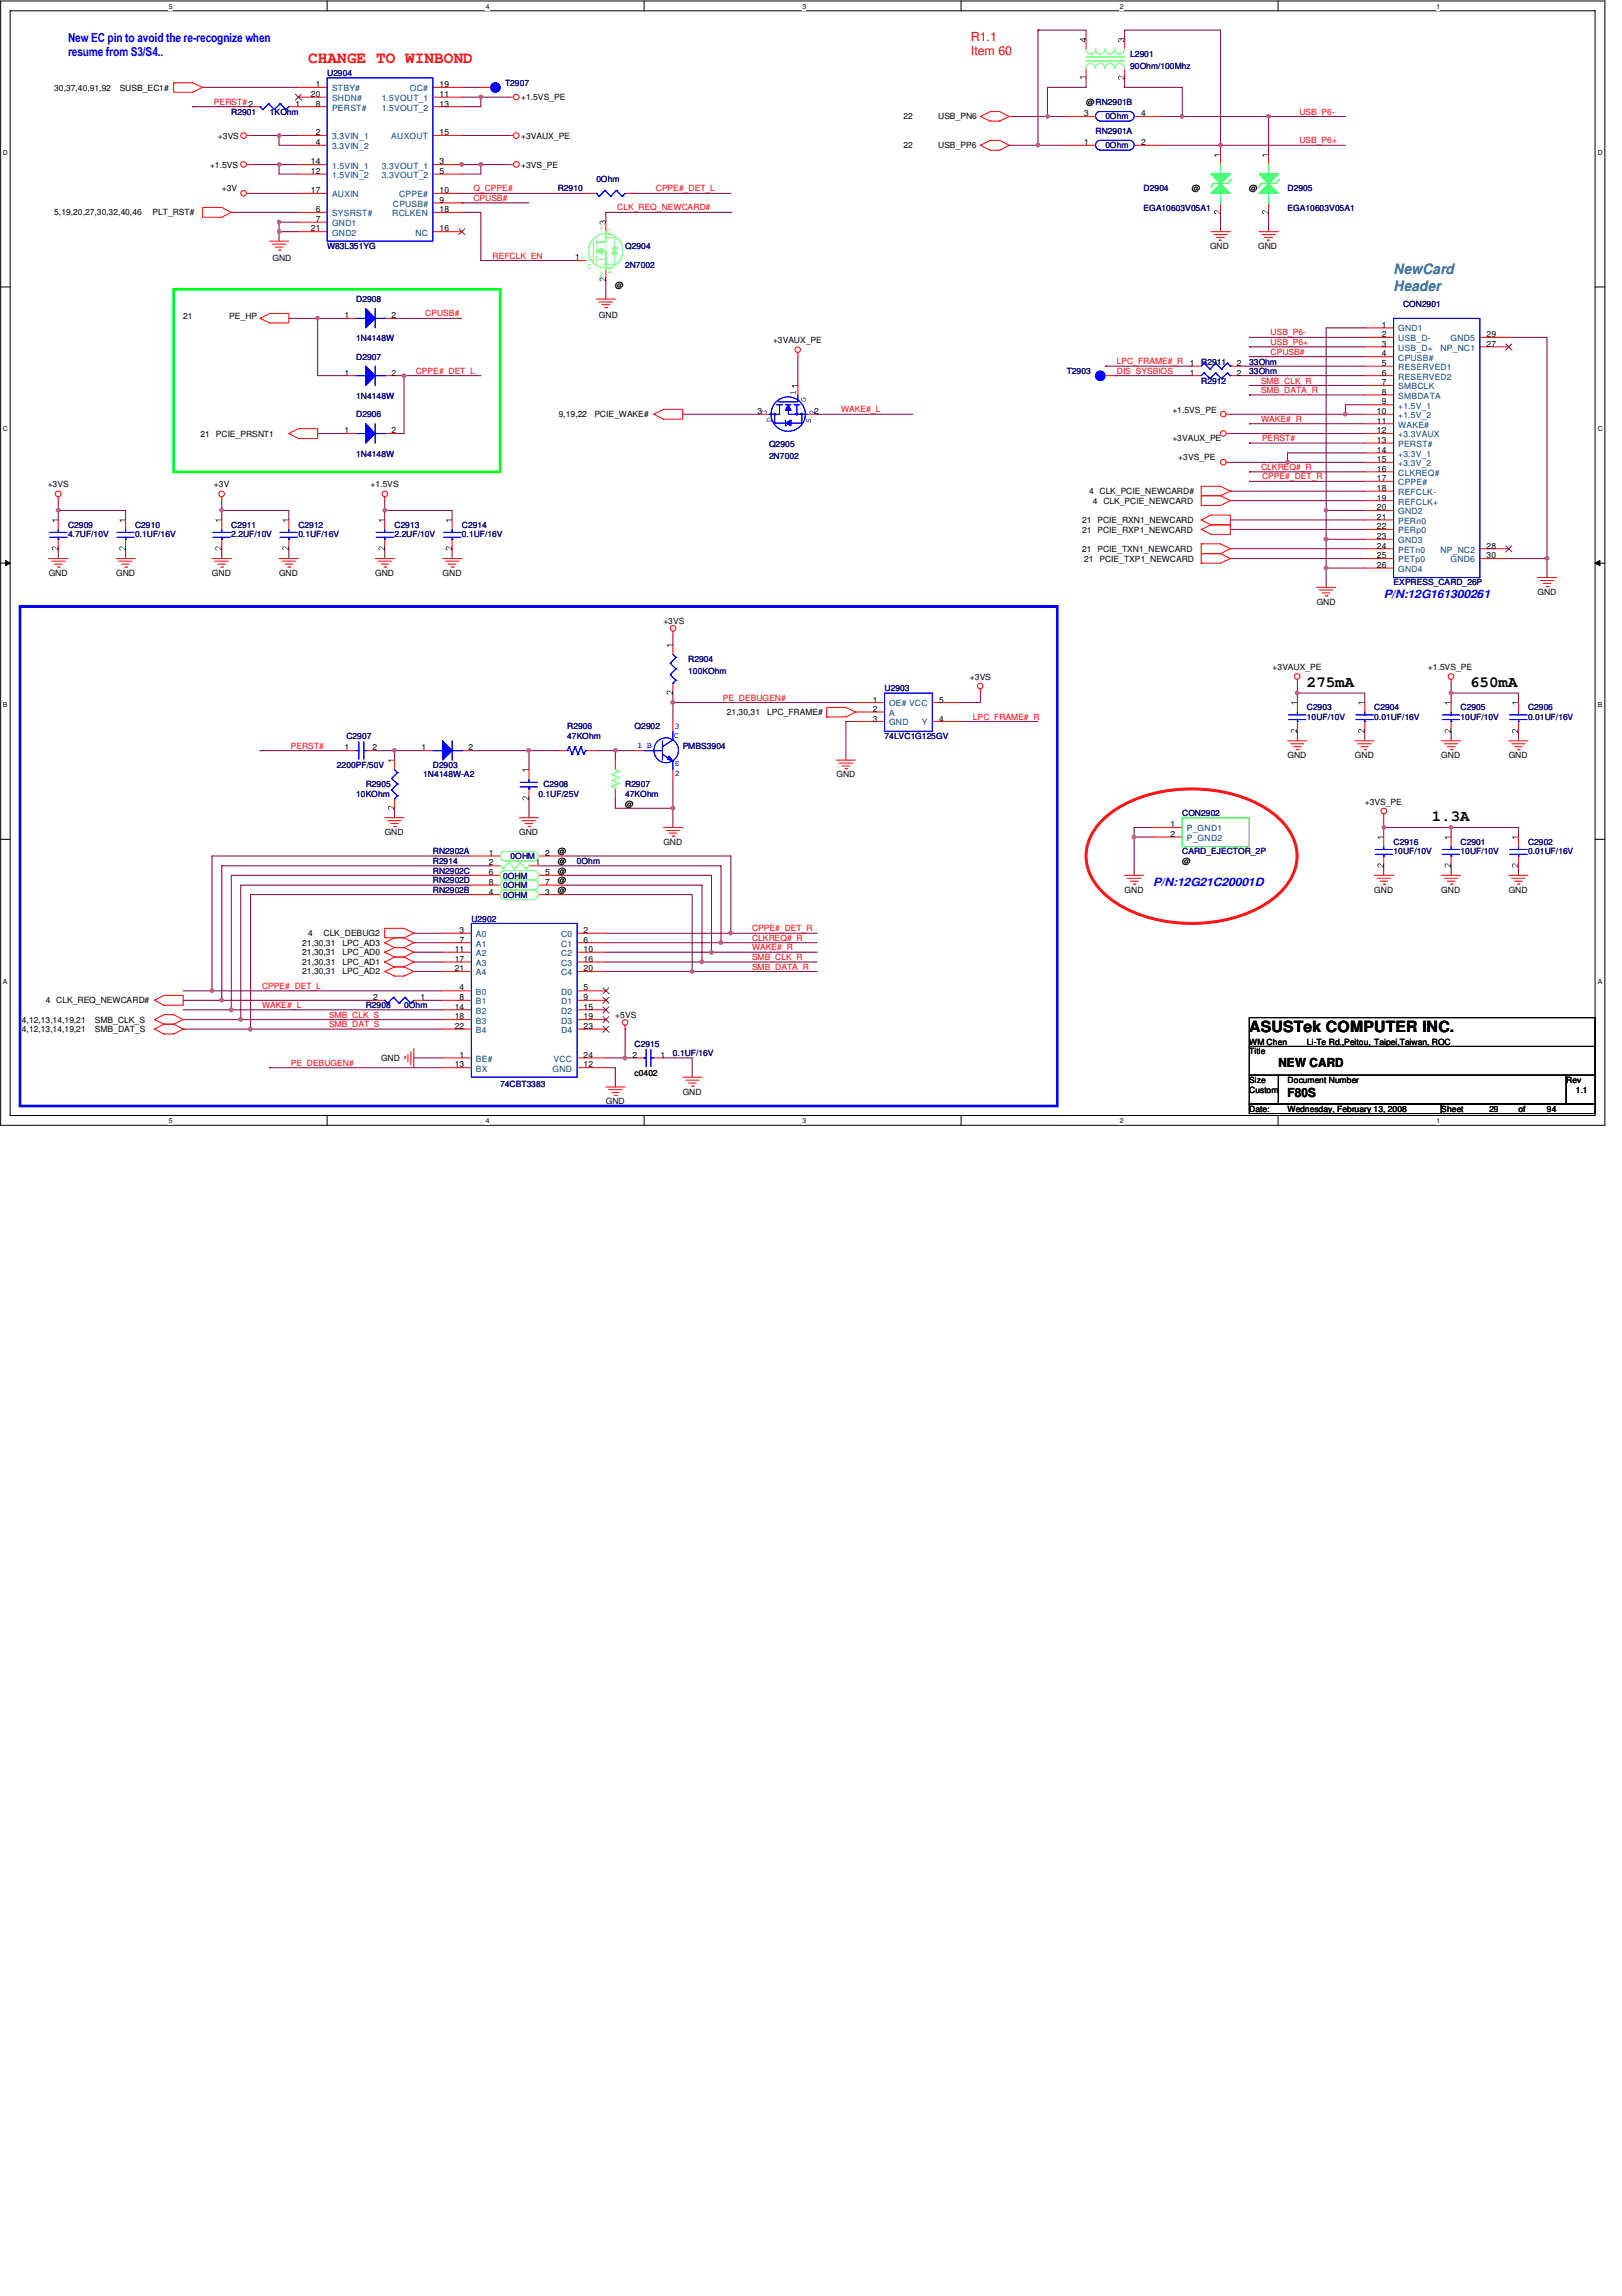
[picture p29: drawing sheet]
<svg xmlns="http://www.w3.org/2000/svg" width="210mm" height="297mm" viewBox="0 0 210 297" stroke-linecap="round" stroke-linejoin="round" font-family="sans-serif">
<defs><g id="words">
<text font-size="2.1" fill="#f00" x="39.9" y="8.1">CHANGE TO WINBOND</text>
<g font-size="2">
<text x="169.1" y="88.8">275mA</text>
<text x="190.2" y="88.8">650mA</text>
<text x="185.3" y="106.2">1.3A</text>
<text x="161.7" y="133.5">ASUSTek COMPUTER INC.</text>
</g>
<g font-size="1.9" fill="#008080">
<text x="180.3" y="35.4">NewCard</text>
<text x="180.3" y="37.6">Header</text>
</g>
<g font-size="1.6" fill="#00f">
<text x="8.8" y="5.4">New EC pin to avoid the re-recognize when</text>
<text x="8.8" y="7.3">resume from S3/S4..</text>
</g>
<g font-size="1.6" fill="#f00">
<text x="125.6" y="5.3">R1.1</text>
<text x="125.6" y="7.2">Item 60</text>
</g>
<g font-size="1.6">
<text x="165.4" y="138.1">NEW CARD</text>
<text x="166.6" y="141.9">F80S</text>
</g>
<g font-size="1.5" fill="#00f">
<text x="179.1" y="77.3">P/N:12G161300261</text>
<text x="149.2" y="114.6">P/N:12G21C20001D</text>
</g>
<g font-size="1.1">
<text x="7" y="11.7">30,37,40,91,92</text>
<text x="15.5" y="11.7">SUSB_EC1#</text>
<text x="40.9" y="11.3">1</text>
<text x="56.9" y="11.3">19</text>
<text x="28.2" y="17.9">+3VS</text>
<text x="38.2" y="13.8">1</text>
<text x="40.2" y="12.5">20</text>
<text x="40.9" y="13.8">8</text>
<text x="40.9" y="17.5">2</text>
<text x="56.9" y="17.5">15</text>
<text x="56.9" y="13.8">13</text>
<text x="56.9" y="12.5">11</text>
<text x="67.4" y="17.9">+3VAUX_PE</text>
<text x="67.4" y="13">+1.5VS_PE</text>
<text x="116.9" y="15.5">22</text>
<text x="121.4" y="15.5">USB_PN6</text>
<text x="140.3" y="15">3</text>
<text x="140.5" y="13.6">@RN2901B</text>
<text x="147.7" y="15">4</text>
<text x="27.2" y="21.7">+1.5VS</text>
<text x="40.2" y="21.3">14</text>
<text x="40.2" y="22.5">12</text>
<text x="40.9" y="18.8">4</text>
<text x="56.9" y="22.5">5</text>
<text x="56.9" y="21.3">3</text>
<text x="67.4" y="21.7">+3VS_PE</text>
<text x="116.9" y="19.2">22</text>
<text x="121.4" y="19.2">USB_PP6</text>
<text x="140.3" y="18.8">1</text>
<text x="147.7" y="18.8">2</text>
<text x="7" y="27.9">5,19,20,27,30,32,40,46</text>
<text x="19.7" y="27.9">PLT_RST#</text>
<text x="28.7" y="24.8">+3V</text>
<text x="40.2" y="25">17</text>
<text x="40.2" y="29.9">21</text>
<text x="40.9" y="28.7">7</text>
<text x="40.9" y="27.5">6</text>
<text x="56.9" y="25">10</text>
<text x="56.9" y="29.9">16</text>
<text x="56.9" y="26.2">9</text>
<text x="56.9" y="27.5">18</text>
<text x="154.2" y="24.8">@</text>
<text x="161.7" y="24.8">@</text>
<text x="35.3" y="33.7">GND</text>
<text x="74.4" y="33.7">1</text>
<text x="156.6" y="32.2">GND</text>
<text x="162.8" y="32.2">GND</text>
<text x="23.7" y="41.3">21</text>
<text x="29.7" y="41.3">PE_HP</text>
<text x="44.6" y="41.1">1</text>
<text x="50.7" y="41.1">2</text>
<text x="77.5" y="41.2">GND</text>
<text x="79.6" y="37.2">@</text>
<text x="100" y="44.4">+3VAUX_PE</text>
<text x="154" y="47.4">1</text>
<text x="160.1" y="47.4">2</text>
<text x="178.8" y="47.4">5</text>
<text x="178.8" y="46.1">4</text>
<text x="178.8" y="44.9">3</text>
<text x="178.8" y="43.6">2</text>
<text x="178.8" y="42.4">1</text>
<text x="192.4" y="44.9">27</text>
<text x="192.4" y="43.6">29</text>
<text x="44.6" y="48.6">1</text>
<text x="50.7" y="48.6">2</text>
<text x="72.3" y="54">9,19,22</text>
<text x="76.9" y="54">PCIE_WAKE#</text>
<text x="98" y="53.6">3</text>
<text x="105.4" y="53.6">2</text>
<text x="151.7" y="53.4">+1.5VS_PE</text>
<text x="154" y="48.6">1</text>
<text x="160.1" y="48.6">2</text>
<text x="178.2" y="53.6">10</text>
<text x="178.8" y="52.3">9</text>
<text x="178.8" y="51.1">8</text>
<text x="178.8" y="49.8">7</text>
<text x="178.8" y="48.6">6</text>
<text x="26" y="56.5">21</text>
<text x="27.9" y="56.5">PCIE_PRSNT1</text>
<text x="44.6" y="56">1</text>
<text x="50.7" y="56">2</text>
<text x="151.7" y="57.1">+3VAUX_PE</text>
<text x="152.5" y="59.6">+3VS_PE</text>
<text x="178.2" y="59.8">15</text>
<text x="178.2" y="58.5">14</text>
<text x="178.2" y="57.3">13</text>
<text x="178.2" y="56">12</text>
<text x="178.2" y="54.8">11</text>
<text x="6.2" y="63">+3VS</text>
<text x="27.7" y="63">+3V</text>
<text x="48" y="63">+1.5VS</text>
<text x="140.9" y="63.9">4 CLK_PCIE_NEWCARD#</text>
<text x="141.4" y="65.2">4 CLK_PCIE_NEWCARD</text>
<text x="178.2" y="66">20</text>
<text x="178.2" y="64.8">19</text>
<text x="178.2" y="63.5">18</text>
<text x="178.2" y="62.3">17</text>
<text x="178.2" y="61">16</text>
<text x="140" y="71.4">21</text>
<text x="140" y="67.6">21</text>
<text x="140" y="68.9">21</text>
<text x="142" y="71.4">PCIE_TXN1_NEWCARD</text>
<text x="142" y="67.6">PCIE_RXN1_NEWCARD</text>
<text x="142" y="68.9">PCIE_RXP1_NEWCARD</text>
<text x="178.2" y="71">24</text>
<text x="178.2" y="69.7">23</text>
<text x="178.2" y="68.5">22</text>
<text x="178.2" y="67.2">21</text>
<text x="192.4" y="71">28</text>
<text x="6.3" y="74.5">GND</text>
<text x="15" y="74.5">GND</text>
<text x="27.4" y="74.5">GND</text>
<text x="36.1" y="74.5">GND</text>
<text x="48.6" y="74.5">GND</text>
<text x="57.3" y="74.5">GND</text>
<text x="140.3" y="72.6">21</text>
<text x="142.3" y="72.6">PCIE_TXP1_NEWCARD</text>
<text x="178.2" y="73.4">26</text>
<text x="178.2" y="72.2">25</text>
<text x="192.4" y="72.2">30</text>
<text x="199" y="77">GND</text>
<text x="85.9" y="80.7">+3VS</text>
<text x="170.4" y="78.2">GND</text>
<text x="125.5" y="87.9">+3VS</text>
<text x="164.7" y="86.7">+3VAUX_PE</text>
<text x="184.8" y="86.7">+1.5VS_PE</text>
<text x="94.1" y="92.5">21,30,31</text>
<text x="99.3" y="92.5">LPC_FRAME#</text>
<text x="112.9" y="90.9">1</text>
<text x="112.9" y="92.1">2</text>
<text x="112.9" y="93.3">3</text>
<text x="121.5" y="90.9">5</text>
<text x="121.5" y="93.3">4</text>
<text x="44.6" y="97.1">1</text>
<text x="48.2" y="97.1">2</text>
<text x="54.5" y="97.1">1</text>
<text x="60.6" y="97.1">2</text>
<text x="108.2" y="100.6">GND</text>
<text x="166.6" y="98.1">GND</text>
<text x="175.3" y="98.1">GND</text>
<text x="186.5" y="98.1">GND</text>
<text x="195.2" y="98.1">GND</text>
<text x="80.9" y="104.4">@</text>
<text x="151.5" y="107">1</text>
<text x="176.6" y="104.1">+3VS_PE</text>
<text x="49.8" y="108.1">GND</text>
<text x="63.2" y="112">2</text>
<text x="63.2" y="110.7">1</text>
<text x="63.2" y="113.2">6</text>
<text x="67.2" y="108.1">GND</text>
<text x="69.3" y="112">1</text>
<text x="70.6" y="110.7">2</text>
<text x="70.6" y="113.2">5</text>
<text x="72.2" y="111.8">@</text>
<text x="72.2" y="113">@</text>
<text x="72.2" y="110.5">@</text>
<text x="85.9" y="109.3">GND</text>
<text x="151.5" y="108.3">2</text>
<text x="153" y="111.8">@</text>
<text x="63.2" y="114.5">8</text>
<text x="63.2" y="115.7">4</text>
<text x="70.6" y="114.5">7</text>
<text x="70.6" y="115.7">3</text>
<text x="72.2" y="114.3">@</text>
<text x="72.2" y="115.5">@</text>
<text x="145.5" y="115.5">GND</text>
<text x="177.8" y="115.5">GND</text>
<text x="186.5" y="115.5">GND</text>
<text x="195.2" y="115.5">GND</text>
<text x="39.1" y="124.8">21,30,31</text>
<text x="39.1" y="123.6">21,30,31</text>
<text x="39.1" y="122.3">21,30,31</text>
<text x="39.9" y="121.1">4</text>
<text x="41.9" y="121.1">CLK_DEBUG2</text>
<text x="44.3" y="124.8">LPC_AD1</text>
<text x="44.3" y="123.6">LPC_AD0</text>
<text x="44.3" y="122.3">LPC_AD3</text>
<text x="58.8" y="123.2">11</text>
<text x="58.8" y="124.4">17</text>
<text x="58.8" y="125.6">21</text>
<text x="59.5" y="120.7">3</text>
<text x="59.5" y="122">7</text>
<text x="75.5" y="120.7">2</text>
<text x="75.5" y="122">6</text>
<text x="75.5" y="123.2">10</text>
<text x="75.5" y="124.4">16</text>
<text x="75.5" y="125.6">20</text>
<text x="5.9" y="129.8">4 CLK_REQ_NEWCARD#</text>
<text x="39.1" y="126.1">21,30,31</text>
<text x="44.3" y="126.1">LPC_AD2</text>
<text x="48.3" y="129.4">2</text>
<text x="54.4" y="129.4">1</text>
<text x="58.8" y="130.6">14</text>
<text x="58.8" y="131.9">18</text>
<text x="59.5" y="128.1">4</text>
<text x="59.5" y="129.4">8</text>
<text x="75.5" y="128.1">5</text>
<text x="75.5" y="129.4">9</text>
<text x="75.5" y="130.6">15</text>
<text x="75.5" y="131.9">19</text>
<text x="79.6" y="131.7">+5VS</text>
<text x="2.8" y="133.5">4,12,13,14,19,21</text>
<text x="2.8" y="132.3">4,12,13,14,19,21</text>
<text x="12.3" y="133.5">SMB_DAT_S</text>
<text x="12.3" y="132.3">SMB_CLK_S</text>
<text x="49.3" y="137.3">GND</text>
<text x="58.8" y="133.1">22</text>
<text x="59.5" y="136.9">1</text>
<text x="75.5" y="136.9">24</text>
<text x="75.5" y="133.1">23</text>
<text x="81.9" y="136.9">2</text>
<text x="85.5" y="136.9">1</text>
<text x="161.7" y="136.4">Title</text>
<text x="161.7" y="135.2">WM Chen</text>
<text x="169.1" y="135.2">Li-Te Rd.,Peitou, Taipei,Taiwan, ROC</text>
<text x="58.8" y="138.1">13</text>
<text x="75.5" y="138.1">12</text>
<text x="78.4" y="142.8">GND</text>
<text x="82.1" y="139.1">c0402</text>
<text x="88.3" y="141.6">GND</text>
<text x="161.7" y="140.1">Size</text>
<text x="161.7" y="143.8">Date:</text>
<text x="161.7" y="141.4">Custom</text>
<text x="166.6" y="143.8">Wednesday, February 13, 2008</text>
<text x="166.6" y="140.1">Document Number</text>
<text x="186.5" y="143.8">Sheet</text>
<text x="192.7" y="143.8">29</text>
<text x="196.5" y="143.8">of</text>
<text x="200.2" y="143.8">94</text>
<text x="202.7" y="140.1">Rev</text>
<text x="203.9" y="141.4">1.1</text>
</g>
<g font-size="1.1" fill="#000080">
<text x="42.3" y="9.9">U2904</text>
<text x="65.4" y="11.1">T2907</text>
<text x="146.3" y="7.4">L2901</text>
<text x="146.3" y="8.9">90Ohm/100Mhz</text>
<text x="29.9" y="14.8">R2901</text>
<text x="34.9" y="14.8">1KOhm</text>
<text x="141.8" y="17.3">RN2901A</text>
<text x="143" y="15.5">0Ohm</text>
<text x="77.2" y="23.5">0Ohm</text>
<text x="143" y="19.2">0Ohm</text>
<text x="72.2" y="24.8">R2910</text>
<text x="148" y="24.8">D2904</text>
<text x="148" y="27.3">EGA10603V05A1</text>
<text x="166.6" y="24.8">D2905</text>
<text x="166.6" y="27.3">EGA10603V05A1</text>
<text x="42.3" y="32.2">W83L351YG</text>
<text x="80.9" y="32.2">Q2904</text>
<text x="80.9" y="34.7">2N7002</text>
<text x="46.1" y="39.1">D2908</text>
<text x="181.6" y="39.7">CON2901</text>
<text x="46.1" y="46.5">D2907</text>
<text x="46.1" y="44.2">1N4148W</text>
<text x="155.4" y="47.2">R2911</text>
<text x="161.7" y="47.2">33Ohm</text>
<text x="46.1" y="54">D2906</text>
<text x="46.1" y="51.6">1N4148W</text>
<text x="138" y="48.4">T2903</text>
<text x="155.4" y="49.6">R2912</text>
<text x="161.7" y="48.4">33Ohm</text>
<text x="46.1" y="59.1">1N4148W</text>
<text x="99.5" y="57.8">Q2905</text>
<text x="99.5" y="59.4">2N7002</text>
<text x="8.8" y="68.3">C2909</text>
<text x="8.8" y="69.5">4.7UF/10V</text>
<text x="17.5" y="68.3">C2910</text>
<text x="17.5" y="69.5">0.1UF/16V</text>
<text x="29.9" y="68.3">C2911</text>
<text x="29.9" y="69.5">2.2UF/10V</text>
<text x="38.6" y="68.3">C2912</text>
<text x="38.6" y="69.5">0.1UF/16V</text>
<text x="51.1" y="68.3">C2913</text>
<text x="51.1" y="69.5">2.2UF/10V</text>
<text x="59.8" y="68.3">C2914</text>
<text x="59.8" y="69.5">0.1UF/16V</text>
<text x="180.3" y="75.7">EXPRESS_CARD_26P</text>
<text x="89.1" y="85.7">R2904</text>
<text x="89.1" y="87.2">100KOhm</text>
<text x="114.5" y="89.4">U2903</text>
<text x="44.8" y="95.6">C2907</text>
<text x="73.4" y="94.4">R2906</text>
<text x="73.4" y="95.6">47KOhm</text>
<text x="82.1" y="94.4">Q2902</text>
<text x="114.5" y="95.6">74LVC1G125GV</text>
<text x="169.1" y="91.9">C2903</text>
<text x="169.1" y="93.1">10UF/10V</text>
<text x="177.8" y="91.9">C2904</text>
<text x="177.8" y="93.1">0.01UF/16V</text>
<text x="189" y="91.9">C2905</text>
<text x="189" y="93.1">10UF/10V</text>
<text x="197.7" y="91.9">C2906</text>
<text x="197.7" y="93.1">0.01UF/16V</text>
<text x="43.6" y="99.4">2200PF/50V</text>
<text x="47.3" y="101.9">R2905</text>
<text x="54.8" y="100.6">1N4148W-A2</text>
<text x="56" y="99.4">D2903</text>
<text x="70.3" y="101.9">C2908</text>
<text x="80.9" y="101.9">R2907</text>
<text x="88.3" y="96.9">PMBS3904</text>
<text x="46.1" y="103.1">10KOhm</text>
<text x="69.7" y="103.1">0.1UF/25V</text>
<text x="80.9" y="103.1">47KOhm</text>
<text x="153" y="105.6">CON2902</text>
<text x="56" y="111.8">R2914</text>
<text x="56" y="110.5">RN2902A</text>
<text x="56" y="113">RN2902C</text>
<text x="65.1" y="113.7">0OHM</text>
<text x="66.1" y="111.2">0OHM</text>
<text x="74.6" y="111.8">0Ohm</text>
<text x="153" y="110.5">CARD_EJECTOR_2P</text>
<text x="180.3" y="109.3">C2916</text>
<text x="180.3" y="110.5">10UF/10V</text>
<text x="189" y="109.3">C2901</text>
<text x="189" y="110.5">10UF/10V</text>
<text x="197.7" y="109.3">C2902</text>
<text x="197.7" y="110.5">0.01UF/16V</text>
<text x="56" y="114.3">RN2902D</text>
<text x="56" y="115.5">RN2902B</text>
<text x="61" y="119.3">U2902</text>
<text x="65.1" y="114.9">0OHM</text>
<text x="65.1" y="116.1">0OHM</text>
<text x="47.3" y="130.4">R2908</text>
<text x="52.3" y="130.4">0Ohm</text>
<text x="82.1" y="135.4">C2915</text>
<text x="87.1" y="136.7">0.1UF/16V</text>
<text x="64.7" y="140.6">74CBT3383</text>
</g>
<g font-size="1.1" fill="#004080">
<text x="43" y="11.8">STBY#</text>
<text x="53" y="11.8">OC#</text>
<text x="43" y="14.3">PERST#</text>
<text x="43" y="13.1">SHDN#</text>
<text x="49.4" y="14.3">1.5VOUT_2</text>
<text x="49.4" y="13.1">1.5VOUT_1</text>
<text x="43" y="21.8">1.5VIN_1</text>
<text x="43" y="19.3">3.3VIN_2</text>
<text x="43" y="18">3.3VIN_1</text>
<text x="43" y="23">1.5VIN_2</text>
<text x="49.4" y="23">3.3VOUT_2</text>
<text x="49.4" y="21.8">3.3VOUT_1</text>
<text x="50.6" y="18">AUXOUT</text>
<text x="43" y="29.3">GND1</text>
<text x="43" y="28">SYSRST#</text>
<text x="43" y="25.5">AUXIN</text>
<text x="50.8" y="28">RCLKEN</text>
<text x="50.8" y="26.8">CPUSB#</text>
<text x="51.6" y="25.5">CPPE#</text>
<text x="43" y="30.5">GND2</text>
<text x="53.8" y="30.5">NC</text>
<text x="180.9" y="47.9">RESERVED1</text>
<text x="180.9" y="46.7">CPUSB#</text>
<text x="180.9" y="45.4">USB_D+</text>
<text x="180.9" y="44.2">USB_D-</text>
<text x="180.9" y="42.9">GND1</text>
<text x="186.4" y="45.4">NP_NC1</text>
<text x="187.7" y="44.2">GND5</text>
<text x="180.9" y="52.9">+1.5V_1</text>
<text x="180.9" y="51.6">SMBDATA</text>
<text x="180.9" y="50.4">SMBCLK</text>
<text x="180.9" y="49.1">RESERVED2</text>
<text x="180.9" y="59.1">+3.3V_1</text>
<text x="180.9" y="57.8">PERST#</text>
<text x="180.9" y="56.6">+3.3VAUX</text>
<text x="180.9" y="55.3">WAKE#</text>
<text x="180.9" y="54.1">+1.5V_2</text>
<text x="180.9" y="65.3">REFCLK+</text>
<text x="180.9" y="64">REFCLK-</text>
<text x="180.9" y="62.8">CPPE#</text>
<text x="180.9" y="61.6">CLKREQ#</text>
<text x="180.9" y="60.3">+3.3V_2</text>
<text x="180.9" y="71.5">PETn0</text>
<text x="180.9" y="70.3">GND3</text>
<text x="180.9" y="69">PERp0</text>
<text x="180.9" y="67.8">PERn0</text>
<text x="180.9" y="66.5">GND2</text>
<text x="186.4" y="71.5">NP_NC2</text>
<text x="180.9" y="74">GND4</text>
<text x="180.9" y="72.8">PETp0</text>
<text x="187.7" y="72.8">GND6</text>
<text x="115.1" y="91.4">OE# VCC</text>
<text x="115.1" y="92.6">A</text>
<text x="115.1" y="93.9">GND</text>
<text x="119.3" y="93.9">Y</text>
<text x="153.6" y="107.6">P_GND1</text>
<text x="153.6" y="108.8">P_GND2</text>
<text x="61.6" y="121.2">A0</text>
<text x="61.6" y="122.5">A1</text>
<text x="61.6" y="123.7">A2</text>
<text x="61.6" y="125">A3</text>
<text x="72.6" y="121.2">C0</text>
<text x="72.6" y="122.5">C1</text>
<text x="72.6" y="123.7">C2</text>
<text x="72.6" y="125">C3</text>
<text x="61.6" y="126.2">A4</text>
<text x="61.6" y="128.7">B0</text>
<text x="61.6" y="129.9">B1</text>
<text x="61.6" y="131.1">B2</text>
<text x="72.6" y="126.2">C4</text>
<text x="72.6" y="128.7">D0</text>
<text x="72.6" y="129.9">D1</text>
<text x="72.6" y="131.1">D2</text>
<text x="61.6" y="132.4">B3</text>
<text x="61.6" y="133.6">B4</text>
<text x="61.6" y="137.4">BE#</text>
<text x="71.6" y="137.4">VCC</text>
<text x="72.6" y="132.4">D3</text>
<text x="72.6" y="133.6">D4</text>
<text x="61.6" y="138.6">BX</text>
<text x="71.5" y="138.6">GND</text>
</g>
<g font-size="1.1" fill="#f00">
<text x="27.7" y="13.5">PERST# 2</text>
<text x="168.1" y="14.8">USB_P6-</text>
<text x="168.1" y="18.5">USB_P6+</text>
<text x="61.3" y="26">CPUSB#</text>
<text x="61.3" y="24.8">Q_CPPE#</text>
<text x="79.9" y="27.2">CLK_REQ_NEWCARD#</text>
<text x="84.9" y="24.8">CPPE#_DET_L</text>
<text x="63.8" y="33.4">REFCLK_EN</text>
<text x="55" y="40.9">CPUSB#</text>
<text x="144.5" y="47.1">LPC_FRAME#_R</text>
<text x="164.4" y="43.4">USB_P6-</text>
<text x="164.4" y="45.9">CPUSB#</text>
<text x="164.4" y="44.6">USB_P6+</text>
<text x="53.8" y="48.3">CPPE#_DET_L</text>
<text x="108.8" y="53.3">WAKE#_L</text>
<text x="144.5" y="48.3">DIS_SYSBIOS</text>
<text x="163.2" y="49.6">SMB_CLK_R</text>
<text x="163.2" y="50.8">SMB_DATA_R</text>
<text x="163.2" y="54.6">WAKE#_R</text>
<text x="163.3" y="57.1">PERST#</text>
<text x="163.2" y="60.8">CLKREQ#_R</text>
<text x="163.3" y="62">CPPE#_DET_R</text>
<text x="93.6" y="90.6">PE_DEBUGEN#</text>
<text x="125.9" y="93.1">LPC_FRAME#_R</text>
<text x="37.6" y="96.9">PERST#</text>
<text x="97.3" y="122.9">WAKE#_R</text>
<text x="97.3" y="121.7">CLKREQ#_R</text>
<text x="97.3" y="120.5">CPPE#_DET_R</text>
<text x="97.3" y="125.4">SMB_DATA_R</text>
<text x="97.3" y="124.2">SMB_CLK_R</text>
<text x="33.9" y="127.9">CPPE#_DET_L</text>
<text x="33.9" y="130.4">WAKE#_L</text>
<text x="42.6" y="131.7">SMB_CLK_S</text>
<text x="37.6" y="137.9">PE_DEBUGEN#</text>
<text x="42.6" y="132.9">SMB_DAT_S</text>
</g>
<g font-size="1.1" fill="#80ff80">
<text x="77.5" y="29.6">3</text>
<text x="75.1" y="33.4">1</text>
<text x="75.9" y="34.8">G</text>
<text x="77.5" y="35.9">2</text>
<text x="78.5" y="30.3">D</text>
<text x="78.7" y="35.3">S</text>
</g>
<g font-size="1.1" fill="#00f">
<text x="87.2" y="95.5">C</text>
<text x="87.3" y="94.3">3</text>
<text x="82.5" y="96.8">1 B</text>
<text x="87.3" y="99.1">E</text>
<text x="87.3" y="100.4">2</text>
</g>
<g font-size=".9">
<text x="21.8" y="1.1">5</text>
<text x="62.9" y="1.1">4</text>
<text x="103.8" y="1.1">3</text>
<text x="144.9" y="1.1">2</text>
<text x="185.9" y="1.1">1</text>
<text x=".4" y="20.1">D</text>
<text x="206.8" y="20.1">D</text>
<text x=".4" y="55.8">C</text>
<text x="206.8" y="55.8">C</text>
<text x=".4" y="91.5">B</text>
<text x="206.8" y="91.5">B</text>
<text x=".4" y="127.3">A</text>
<text x="206.8" y="127.3">A</text>
<text x="21.8" y="145.3">5</text>
<text x="62.9" y="145.3">4</text>
<text x="103.8" y="145.3">3</text>
<text x="144.9" y="145.3">2</text>
<text x="185.9" y="145.3">1</text>
</g>
</g></defs>
<path d="M.1 .1h207.6v145.5h-207.6zM1.3 1.4h205.1v142.9h-205.1z" fill="none" stroke="#000" stroke-width=".13"/>
<g fill="#fff">
<path d="M21.8 .3h.6v1h-.6z"/>
<path d="M21.8 144.4h.6v1.1h-.6z"/>
</g>
<path d="M42.3 .1v1.3M42.3 144.3v1.3" fill="none" stroke="#000" stroke-width=".13"/>
<g fill="#fff">
<path d="M62.8 .3h.6v1h-.6z"/>
<path d="M62.8 144.4h.6v1.1h-.6z"/>
</g>
<path d="M83.4 .1v1.3M83.4 144.3v1.3" fill="none" stroke="#000" stroke-width=".13"/>
<g fill="#fff">
<path d="M103.8 .3h.6v1h-.6z"/>
<path d="M103.8 144.4h.6v1.1h-.6z"/>
</g>
<path d="M124.4 .1v1.3M124.4 144.3v1.3" fill="none" stroke="#000" stroke-width=".13"/>
<g fill="#fff">
<path d="M144.9 .3h.5v1h-.5z"/>
<path d="M144.9 144.4h.5v1.1h-.5z"/>
</g>
<path d="M165.4 .1v1.3M165.4 144.3v1.3" fill="none" stroke="#000" stroke-width=".13"/>
<g fill="#fff">
<path d="M185.9 .3h.5v1h-.5z"/>
<path d="M185.9 144.4h.5v1.1h-.5z"/>
<path d="M.4 19.2h.7v1.1h-.7z"/>
<path d="M206.7 19.2h.7v1.1h-.7z"/>
<path d="M.4 54.9h.7v1.1h-.7z"/>
<path d="M206.7 54.9h.7v1.1h-.7z"/>
</g>
<path d="M.1 37.1h1.2M206.4 37.1h1.3" fill="none" stroke="#000" stroke-width=".13"/>
<g fill="#fff">
<path d="M.4 90.7h.6v1h-.6z"/>
<path d="M206.7 90.7h.6v1h-.6z"/>
</g>
<path d="M.1 72.9h1.2M.7 72.5l.6 .4-.6 .3zM206.4 72.9l.7-.4v.7zM206.4 72.9h1.3" fill="none" stroke="#000" stroke-width=".13"/>
<path d="M.7 72.5l.6 .4-.6 .3zM206.4 72.9l.7-.4v.7z" fill="#000"/>
<g fill="#fff">
<path d="M.4 126.4h.6v1.1h-.6z"/>
<path d="M206.7 126.4h.6v1.1h-.6z"/>
</g>
<path d="M.1 108.6h1.2M206.4 108.6h1.3" fill="none" stroke="#000" stroke-width=".13"/>
<path d="M32.4 133.1h.1M32.4 133.1h24.9M80.9 136.9h1.2" fill="none" stroke="#800040" stroke-width=".13"/>
<circle cx="32.4" cy="133.1" r=".25" fill="#f0f"/>
<circle cx="32.4" cy="133.1" r=".25" fill="none" stroke="#f0f" stroke-width=".13"/>
<path d="M79.6 97.1v1.2M51.1 104.6v1.2M31.2 131.9h.1M31.2 131.9h26.1M34.9 138.1h.1M34.9 138.1h22.4" fill="none" stroke="#800040" stroke-width=".13"/>
<circle cx="31.2" cy="131.9" r=".24" fill="#f0f"/>
<circle cx="31.2" cy="131.9" r=".24" fill="none" stroke="#f0f" stroke-width=".13"/>
<path d="M51.1 97.1h3.7M79.6 97.1h.1M79.6 97.1h2.5" fill="none" stroke="#800040" stroke-width=".13"/>
<path d="M79.5 96.9h.3l.1 .2-.1 .1-.2 .1-.1-.1z" fill-rule="evenodd" fill="#f0f"/>
<path d="M79.5 96.9h.3l.1 .2-.1 .1-.2 .1-.1-.1z" fill="none" stroke="#f0f" stroke-width=".13"/>
<path d="M80.9 133.1h.1M80.9 133.1v3.8" fill="none" stroke="#800040" stroke-width=".13"/>
<circle cx="80.9" cy="136.9" r=".25" fill="#f0f"/>
<circle cx="80.9" cy="136.9" r=".25" fill="none" stroke="#f0f" stroke-width=".13"/>
<path d="M51.1 97.1h.1M51.1 97.1v1.2" fill="none" stroke="#800040" stroke-width=".13"/>
<path d="M50.9 96.9h.3l.1 .2-.1 .1-.2 .1-.1-.1z" fill-rule="evenodd" fill="#f0f"/>
<path d="M50.9 96.9h.3l.1 .2-.1 .1-.2 .1-.1-.1z" fill="none" stroke="#f0f" stroke-width=".13"/>
<path d="M61 97.1h7.5M53.6 125.7h3.7M92.1 123.2h.1M92.1 123.2h13.6" fill="none" stroke="#800040" stroke-width=".13"/>
<path d="M91.9 123h.3v.4h-.3l-.1-.2z" fill-rule="evenodd" fill="#f0f"/>
<path d="M91.9 123h.3v.4h-.3l-.1-.2z" fill="none" stroke="#f0f" stroke-width=".13"/>
<path d="M68.5 103.3v2.5M53.6 136.9h3.7M53.6 124.5h3.7M93.3 122h.1M93.3 122h12.4" fill="none" stroke="#800040" stroke-width=".13"/>
<circle cx="93.3" cy="122" r=".25" fill="#f0f"/>
<circle cx="93.3" cy="122" r=".25" fill="none" stroke="#f0f" stroke-width=".13"/>
<path d="M28.7 129.4h.1M28.7 129.4h19.9M53.6 123.2h3.7M53.6 122h3.7M54.8 129.4h2.5" fill="none" stroke="#800040" stroke-width=".13"/>
<path d="M28.5 129.2h.2l.2 .1-.1 .3h-.3z" fill-rule="evenodd" fill="#f0f"/>
<path d="M28.5 129.2h.2l.2 .1-.1 .3h-.3z" fill="none" stroke="#f0f" stroke-width=".13"/>
<path d="M68.5 97.1v2.5M87.1 82.2v1.2M94.6 120.7h.1M94.6 120.7h11.1" fill="none" stroke="#800040" stroke-width=".13"/>
<path d="M94.4 120.5h.3l.1 .2-.1 .2h-.2h-.1z" fill-rule="evenodd" fill="#f0f"/>
<path d="M94.4 120.5h.3l.1 .2-.1 .2h-.2h-.1z" fill="none" stroke="#f0f" stroke-width=".13"/>
<path d="M87.1 90.9v2.4M89.6 125.7h.1M89.6 125.7h16.1" fill="none" stroke="#800040" stroke-width=".13"/>
<circle cx="89.6" cy="125.7" r=".24" fill="#f0f"/>
<circle cx="89.6" cy="125.7" r=".24" fill="none" stroke="#f0f" stroke-width=".13"/>
<path d="M59.8 17.5h6.2M29.9 27.5h8.7M32.4 25h6.2M36.1 21.3h.1M36.1 21.3v1.2M53.6 120.7h3.7" fill="none" stroke="#800040" stroke-width=".13"/>
<path d="M36 21.1h.3l.1 .2-.1 .1-.2 .1-.1-.1z" fill-rule="evenodd" fill="#f0f"/>
<path d="M36 21.1h.3l.1 .2-.1 .1-.2 .1-.1-.1z" fill="none" stroke="#f0f" stroke-width=".13"/>
<path d="M24.9 13.8h.1M24.9 13.8h7.5M26.2 11.3h12.4M62.2 12.6h3.8M36.1 30h.1M36.1 22.5h2.5M36.1 21.3h2.5M36.1 30h2.5M59.8 26.2h.1M59.8 26.2h8.7M79.6 103.3v1.3" fill="none" stroke="#800040" stroke-width=".13"/>
<path d="M36 29.8l.1-.1 .2 .1v.3h-.3z" fill-rule="evenodd" fill="#f0f"/>
<path d="M36 29.8l.1-.1 .2 .1v.3h-.3z" fill="none" stroke="#f0f" stroke-width=".13"/>
<path d="M36.1 28.7h.1M36.1 28.7h2.5" fill="none" stroke="#800040" stroke-width=".13"/>
<path d="M36 28.5h.3l.1 .2-.1 .2-.2 .1-.1-.1z" fill-rule="evenodd" fill="#f0f"/>
<path d="M36 28.5h.3l.1 .2-.1 .2-.2 .1-.1-.1z" fill="none" stroke="#f0f" stroke-width=".13"/>
<path d="M36.1 17.5h2.5M62.2 21.3h.1M62.2 21.3v1.2M78.4 138.1h1.2M85.9 136.9h3.7" fill="none" stroke="#800040" stroke-width=".13"/>
<circle cx="62.2" cy="21.3" r=".24" fill="#f0f"/>
<circle cx="62.2" cy="21.3" r=".24" fill="none" stroke="#f0f" stroke-width=".13"/>
<path d="M59.8 13.8h2.4M87.1 104.6h.1M87.1 104.6v2.5" fill="none" stroke="#800040" stroke-width=".13"/>
<circle cx="87.1" cy="104.6" r=".25" fill="#f0f"/>
<circle cx="87.1" cy="104.6" r=".25" fill="none" stroke="#f0f" stroke-width=".13"/>
<path d="M36.1 18.8h2.5M166.6 59.8h.1M166.6 59.8h10" fill="none" stroke="#800040" stroke-width=".13"/>
<path d="M166.5 59.6h.3l.1 .2-.1 .1-.2 .1-.1-.1z" fill-rule="evenodd" fill="#f0f"/>
<path d="M166.5 59.6h.3l.1 .2-.1 .1-.2 .1-.1-.1z" fill="none" stroke="#f0f" stroke-width=".13"/>
<g fill="none" stroke="#800040" stroke-width=".13">
<path d="M36.1 30v1.2M160.4 48.6h16.2M161.7 54.8h.1M161.7 49.9h.1M161.7 43.6h.1M161.7 54.8h14.9M161.7 49.9h14.9M161.7 43.6h14.9M166.6 58.6v1.2M174.1 53.6h.1M174.1 53.6h2.5M161.7 62.3h.1"/>
<path d="M161.7 62.3h14.9M171.6 69.8h5"/>
</g>
<path d="M173.9 53.4l.2-.1 .2 .2-.1 .2h-.3z" fill-rule="evenodd" fill="#f0f"/>
<path d="M173.9 53.4l.2-.1 .2 .2-.1 .2h-.3z" fill="none" stroke="#f0f" stroke-width=".13"/>
<path d="M161.7 46.1h.1M161.7 46.1h14.9M166.6 58.6h10M159.2 72.3h17.4M171.6 73.5h.1M171.6 73.5v2.5" fill="none" stroke="#800040" stroke-width=".13"/>
<path d="M171.4 73.3l.2-.1 .2 .1v.3h-.4z" fill-rule="evenodd" fill="#f0f"/>
<path d="M171.4 73.3l.2-.1 .2 .1v.3h-.4z" fill="none" stroke="#f0f" stroke-width=".13"/>
<path d="M161.7 51.1h.1M161.7 57.3h.1M161.7 51.1h14.9M161.7 57.3h14.9M159.2 71h17.4M171.6 66h.1M171.6 66h5M171.6 66v3.8" fill="none" stroke="#800040" stroke-width=".13"/>
<path d="M171.4 69.6h.4v.3h-.3l-.1-.2z" fill-rule="evenodd" fill="#f0f"/>
<path d="M171.4 69.6h.4v.3h-.3l-.1-.2z" fill="none" stroke="#f0f" stroke-width=".13"/>
<path d="M171.4 65.8h.4v.4h-.3l-.1-.2z" fill-rule="evenodd" fill="#f0f"/>
<path d="M171.4 65.8h.4v.4h-.3l-.1-.2z" fill="none" stroke="#f0f" stroke-width=".13"/>
<path d="M62.2 12.6h.1M62.2 12.6v1.2M171.6 42.4v23.6M174.1 52.4v1.2" fill="none" stroke="#800040" stroke-width=".13"/>
<circle cx="62.2" cy="12.6" r=".24" fill="#f0f"/>
<circle cx="62.2" cy="12.6" r=".24" fill="none" stroke="#f0f" stroke-width=".13"/>
<g fill="none" stroke="#800040" stroke-width=".13">
<path d="M36.1 17.5h.1M36.1 17.5v1.3M59.8 22.5h2.4M62.2 21.3h3.8M159.2 56.1h17.4M160.4 47.4h16.2M161.7 44.9h.1M161.7 44.9h14.9M171.6 42.4h5M174.1 52.4h2.5M159.2 63.5h17.4M159.2 64.8h17.4"/>
<path d="M159.2 68.5h17.4M159.2 67.3h17.4M171.6 73.5h5M33.7 97.1h.1M33.7 97.1h11.1M79.6 104.6h7.5M79.6 138.1v2.5M89.6 136.9v2.5"/>
</g>
<path d="M36 17.4h.3l.1 .1-.1 .2-.2 .1-.1-.1z" fill-rule="evenodd" fill="#f0f"/>
<path d="M36 17.4h.3l.1 .1-.1 .2-.2 .1-.1-.1z" fill="none" stroke="#f0f" stroke-width=".13"/>
<path d="M161.7 61h.1M161.7 61h14.9M167.9 89.7h8.7v1.2M167.9 89.7h.1" fill="none" stroke="#800040" stroke-width=".13"/>
<path d="M167.7 89.5h.3l.1 .1-.1 .2-.1 .1-.2-.1z" fill-rule="evenodd" fill="#f0f"/>
<path d="M167.7 89.5h.3l.1 .1-.1 .2-.1 .1-.2-.1z" fill="none" stroke="#f0f" stroke-width=".13"/>
<path d="M167.9 94.6v1.2M187.8 89.7v1.2M196.5 94.6v1.2M179.1 105.8v2.5M179.1 112v1.2M187.8 107.1h.1M187.8 107.1h8.7v1.2M187.8 107.1v1.2M187.8 112v1.2" fill="none" stroke="#800040" stroke-width=".13"/>
<path d="M187.6 106.9h.3l.1 .1-.1 .2-.2 .1-.1-.1z" fill-rule="evenodd" fill="#f0f"/>
<path d="M187.6 106.9h.3l.1 .1-.1 .2-.2 .1-.1-.1z" fill="none" stroke="#f0f" stroke-width=".13"/>
<path d="M187.8 89.7h.1M187.8 89.7h8.7" fill="none" stroke="#800040" stroke-width=".13"/>
<path d="M187.6 89.5h.3l.1 .1-.1 .2-.2 .1-.1-.1z" fill-rule="evenodd" fill="#f0f"/>
<path d="M187.6 89.5h.3l.1 .1-.1 .2-.2 .1-.1-.1z" fill="none" stroke="#f0f" stroke-width=".13"/>
<path d="M7.5 66h.1M7.5 66v1.3M37.4 71v1.3M167.9 89.7v1.2M176.6 94.6v1.2M187.8 94.6v1.2M196.5 89.7v1.2M196.5 112v1.2" fill="none" stroke="#800040" stroke-width=".13"/>
<circle cx="7.6" cy="66" r=".24" fill="#f0f"/>
<circle cx="7.6" cy="66" r=".24" fill="none" stroke="#f0f" stroke-width=".13"/>
<path d="M7.5 71v1.3M28.7 66h.1M28.7 66v1.3M49.8 71v1.3" fill="none" stroke="#800040" stroke-width=".13"/>
<path d="M28.5 65.8h.3l.1 .2-.1 .2-.1 .1-.2-.1z" fill-rule="evenodd" fill="#f0f"/>
<path d="M28.5 65.8h.3l.1 .2-.1 .2-.1 .1-.2-.1z" fill="none" stroke="#f0f" stroke-width=".13"/>
<path d="M28.7 66h8.7M49.8 66h.1M49.8 66h8.7M58.5 71v1.3" fill="none" stroke="#800040" stroke-width=".13"/>
<path d="M49.6 65.8h.4v.2v.2l-.2 .1-.2-.1z" fill-rule="evenodd" fill="#f0f"/>
<path d="M49.6 65.8h.4v.2v.2l-.2 .1-.2-.1z" fill="none" stroke="#f0f" stroke-width=".13"/>
<path d="M59.8 27.5h2.4M7.5 66h8.8v1.3M16.3 71v1.3M28.7 71v1.3M37.4 66v1.3M49.8 66v1.3M58.5 66v1.3M27.4 128.2h.1M27.4 128.2h29.9" fill="none" stroke="#800040" stroke-width=".13"/>
<circle cx="27.4" cy="128.2" r=".24" fill="#f0f"/>
<circle cx="27.4" cy="128.2" r=".24" fill="none" stroke="#f0f" stroke-width=".13"/>
<path d="M59.8 25h.1M59.8 25h16.1M144.3 48.6h.1M144.3 48.6h9.9M87.1 90.9h.1M87.1 90.9h23.6" fill="none" stroke="#800040" stroke-width=".13"/>
<circle cx="87.1" cy="90.9" r=".25" fill="#f0f"/>
<circle cx="87.1" cy="90.9" r=".25" fill="none" stroke="#f0f" stroke-width=".13"/>
<path d="M143 47.4h.1M143 47.4h11.2M87.1 89.7v1.2M61 110.7h-33.6v17.5h-3.7M73.4 110.7h21.2v10h-16.2M29.9 130.6h.1M29.9 130.6h27.4M78.4 136.9h2.5" fill="none" stroke="#800040" stroke-width=".13"/>
<circle cx="29.9" cy="130.6" r=".24" fill="#f0f"/>
<circle cx="29.9" cy="130.6" r=".24" fill="none" stroke="#f0f" stroke-width=".13"/>
<path d="M90.8 124.5h.1M90.8 124.5h14.9" fill="none" stroke="#800040" stroke-width=".13"/>
<path d="M90.7 124.3h.3l.1 .1-.1 .2-.2 .1-.1-.1z" fill-rule="evenodd" fill="#f0f"/>
<path d="M90.7 124.3h.3l.1 .1-.1 .2-.2 .1-.1-.1z" fill="none" stroke="#f0f" stroke-width=".13"/>
<g fill="none" stroke="#800040" stroke-width=".13">
<path d="M200.2 72.3h.1M200.2 72.3v2.4M110.7 93.3h-1.2v5M124.4 93.3h.1M124.4 93.3h9.9M126.9 89.7v1.2h-2.5M61 115.7h-28.6v17.4h-8.7M61 113.2h-31.1v17.4h-6.2M61 114.5h-29.8v17.4h-7.5M63.5 112h-34.8v17.4h-5M69.7 112h23.6v10h-14.9M73.4 115.7h16.2v10h-11.2"/>
<path d="M73.4 113.2h18.7v10h-13.7M73.4 114.5h17.4v10h-12.4"/>
</g>
<circle cx="200.2" cy="72.2" r=".24" fill="#f0f"/>
<circle cx="200.2" cy="72.2" r=".24" fill="none" stroke="#f0f" stroke-width=".13"/>
<path d="M195.2 43.6h5M195.2 72.3h5M48.6 97.1h2.5M68.5 97.1h.1M68.5 97.1h3.7" fill="none" stroke="#800040" stroke-width=".13"/>
<path d="M68.3 96.9h.3l.1 .2-.1 .1-.2 .1-.1-.1z" fill-rule="evenodd" fill="#f0f"/>
<path d="M68.3 96.9h.3l.1 .2-.1 .1-.2 .1-.1-.1z" fill="none" stroke="#f0f" stroke-width=".13"/>
<path d="M200.2 43.6v28.7M187.8 88.4v1.3M179.1 107.1h.1M179.1 107.1h8.7" fill="none" stroke="#800040" stroke-width=".13"/>
<path d="M178.9 106.9h.3l.1 .1-.1 .2-.1 .1-.2-.1z" fill-rule="evenodd" fill="#f0f"/>
<path d="M178.9 106.9h.3l.1 .1-.1 .2-.1 .1-.2-.1z" fill="none" stroke="#f0f" stroke-width=".13"/>
<path d="M59.8 11.3h2.4M82.1 25h.1M82.1 25h12.5M159.2 53.6h14.9M171.6 69.8h.1M171.6 69.8v3.7M77.2 97.1h2.4M167.9 88.4v1.3M87.1 100.8v3.8" fill="none" stroke="#800040" stroke-width=".13"/>
<path d="M171.4 69.6h.4v.3h-.3l-.1-.2z" fill-rule="evenodd" fill="#f0f"/>
<path d="M171.4 69.6h.4v.3h-.3l-.1-.2z" fill="none" stroke="#f0f" stroke-width=".13"/>
<path d="M134.3 3.9h6.2v1.2M134.3 3.9h.1M134.3 3.9v14.9h-3.7M140.5 10.1v1.2h-4.9v3.8h-5M145.5 10.1v1.2h7.5v3.8h-2.5M157.9 3.9v14.9h-7.4M157.9 27.5v2.5M164.2 27.5v2.5M159.2 59.8h7.4" fill="none" stroke="#800040" stroke-width=".13"/>
<path d="M134.1 18.6h.4v.3l-.3 .1-.1-.2z" fill-rule="evenodd" fill="#f0f"/>
<path d="M134.1 18.6h.4v.3l-.3 .1-.1-.2z" fill="none" stroke="#f0f" stroke-width=".13"/>
<path d="M153 15.1h.1M153 15.1h11.2M157.9 3.9h-12.4v1.2" fill="none" stroke="#800040" stroke-width=".13"/>
<path d="M152.8 14.9h.3l.1 .1-.1 .2-.1 .1-.2-.1z" fill-rule="evenodd" fill="#f0f"/>
<path d="M152.8 14.9h.3l.1 .1-.1 .2-.1 .1-.2-.1z" fill="none" stroke="#f0f" stroke-width=".13"/>
<path d="M157.9 18.8h.1M157.9 18.8v1.2" fill="none" stroke="#800040" stroke-width=".13"/>
<circle cx="158" cy="18.8" r=".24" fill="#f0f"/>
<circle cx="158" cy="18.8" r=".24" fill="none" stroke="#f0f" stroke-width=".13"/>
<path d="M157.9 18.8h.1M157.9 18.8h16.2M164.2 15.1h.1M164.2 15.1v4.9" fill="none" stroke="#800040" stroke-width=".13"/>
<circle cx="164.2" cy="15.1" r=".24" fill="#f0f"/>
<circle cx="164.2" cy="15.1" r=".24" fill="none" stroke="#f0f" stroke-width=".13"/>
<path d="M135.6 15.1h.1M135.6 15.1h2.4M164.2 15.1h.1M164.2 15.1h9.9" fill="none" stroke="#800040" stroke-width=".13"/>
<path d="M135.4 14.9h.3l.1 .1-.1 .2-.1 .1-.2-.1z" fill-rule="evenodd" fill="#f0f"/>
<path d="M135.4 14.9h.3l.1 .1-.1 .2-.1 .1-.2-.1z" fill="none" stroke="#f0f" stroke-width=".13"/>
<path d="M59.8 12.6h2.4M134.3 18.8h3.7M32.4 21.3h3.7M36.1 28.7v1.3M59.8 21.3h.1M59.8 21.3h2.4" fill="none" stroke="#800040" stroke-width=".13"/>
<path d="M59.6 21.1h.3l.1 .2-.1 .1-.2 .1-.1-.1z" fill-rule="evenodd" fill="#f0f"/>
<path d="M59.6 21.1h.3l.1 .2-.1 .1-.2 .1-.1-.1z" fill="none" stroke="#f0f" stroke-width=".13"/>
<path d="M32.4 17.5h3.7M37.4 41.2h3.7M41.1 41.2h.1M41.1 41.2v7.4M7.5 64.8v1.2M28.7 64.8v1.2M49.8 64.8v1.2" fill="none" stroke="#800040" stroke-width=".13"/>
<path d="M40.9 41h.4v.3l-.3 .1-.1-.3z" fill-rule="evenodd" fill="#f0f"/>
<path d="M40.9 41h.4v.3l-.3 .1-.1-.3z" fill="none" stroke="#f0f" stroke-width=".13"/>
<path d="M41.1 48.6h3.7M52.3 48.6h.1M52.3 48.6h9.9" fill="none" stroke="#800040" stroke-width=".13"/>
<circle cx="52.3" cy="48.6" r=".24" fill="#f0f"/>
<circle cx="52.3" cy="48.6" r=".24" fill="none" stroke="#f0f" stroke-width=".13"/>
<g fill="none" stroke="#800040" stroke-width=".13">
<path d="M62.2 33.7h.1M62.2 27.5v6.2M62.2 33.7h12.5M78.4 36.2v2.5M94.6 27.5h.1M94.6 27.5h-16.2v1.2M41.1 41.2h3.7M41.1 56.1h3.7M51.1 41.2h.1M51.1 41.2h8.7M51.1 48.6h1.2v7.5h-1.2M88.3 53.6h10"/>
<path d="M103.3 46.1v3.8M105.7 53.6h.1M105.7 53.6h12.5M146.8 108.3h.1M149.2 107.1h-2.4v6.1"/>
</g>
<circle cx="146.7" cy="108.3" r=".24" fill="#f0f"/>
<circle cx="146.7" cy="108.3" r=".24" fill="none" stroke="#f0f" stroke-width=".13"/>
<path d="M146.8 108.3h.1M146.8 108.3h2.4" fill="none" stroke="#800040" stroke-width=".13"/>
<g fill="none" stroke="#f00" stroke-width=".13">
<path d="M22.5 10.7v1.2h2.4l1.3-.6M22.5 10.7h.1M22.5 10.7h2.4l1.3 .6M26.2 11.3h.1M31.9 17.5h.5M66 17.5h.5M66 12.6h.5M126.9 15.1h.1M126.9 18.8h.1M126.9 15.1l1.2 .6h1.3l1.2-.6M126.9 15.1l1.2-.7h1.3l1.2 .7M126.9 18.8l1.2 .6h1.3l1.2-.6"/>
<path d="M126.9 18.8l1.2-.6h1.3l1.2 .6M130.6 15.1h.1M130.6 18.8h.1M26.2 26.8h2.5l1.2 .7-1.2 .6h-2.5zM29.9 27.5h.1M31.9 21.3h.5M31.9 25h.5M34.9 31.2h2.5M35.3 31.6h1.7M35.6 32h1M36 32.3h.2M36.2 32.3h.1"/>
<path d="M66 21.3h.5M77.2 38.7h2.4M77.5 39.1h1.8M77.9 39.4h1M78.3 39.8h.2M78.5 39.8h.1M156.7 30h2.5M157.1 30.4h1.7M157.4 30.7h1.1M157.8 31.1h.1M157.8 31.1h.3M162.9 30h2.5"/>
<path d="M163.3 30.4h1.8M163.7 30.7h1M164 31.1h.1M164 31.1h.3M33.7 41.2l1.2-.6h2.5v1.2h-2.5zM33.7 41.2h.1M37.4 56.1l1.2-.6h2.5v1.2h-2.5zM37.4 56.1h.1M84.6 53.6l1.3-.6h2.4v1.2h-2.4zM84.6 53.6h.1M103.3 45.6v.5M158.7 53.6h.5"/>
<path d="M158.7 56.1h.5M158.7 59.8h.5M6.3 72.3h2.5M6.7 72.6h1.7M7 73h1M7.4 73.4h.3M7.5 64.3v.5M7.7 73.4h.1M15 72.3h2.5M15.4 72.6h1.7M15.7 73h1M16.1 73.4h.3"/>
<path d="M16.4 73.4h.1M27.4 72.3h2.5M27.8 72.6h1.7M28.2 73h1M28.6 73.4h.2M28.7 64.3v.5M28.8 73.4h.1M36.1 72.3h2.5M36.5 72.6h1.7M36.9 73h1M37.3 73.4h.2M37.5 73.4h.1"/>
<path d="M48.6 72.3h2.5M48.9 72.6h1.8M49.3 73h1M49.7 73.4h.2M49.8 64.3v.5M49.9 73.4h.1M57.3 72.3h2.5M57.7 72.6h1.7M58 73h1M58.4 73.4h.2M58.6 73.4h.1M155.4 70.4v1.2h2.5"/>
<path d="M155.4 70.4h.1M155.4 67.3l1.3-.7h2.5v1.3h-2.5M155.4 67.3h.1M155.4 68.5h.1M155.4 72.9h.1M155.4 70.4h2.5l1.3 .6M155.4 67.3l1.3 .6M156.7 67.9h2.5v1.2h-2.5l-1.3-.6M156.7 67.9l-1.3 .6M157.9 71.6h-2.5v1.3M157.9 64.1h-2.5v1.3h2.5l1.3-.6M157.9 71.6l1.3 .7"/>
<path d="M157.9 64.1l1.3 .7M159.2 71h.1M159.2 72.3h.1M159.2 64.8h.1M159.2 63.5l-1.3-.6h-2.5v1.2h2.5M159.2 63.5h.1M159.2 71l-1.3 .6M159.2 72.3l-1.3 .6h-2.5M159.2 63.5l-1.3 .6M170.4 76h2.4M170.7 76.3h1.8M171.1 76.7h1"/>
<path d="M171.5 77.1h.2M171.7 77.1h.1M199 74.7h2.5M199.3 75.1h1.8M199.7 75.5h1M200.1 75.9h.2M200.3 75.9h.1M87.1 81.7v.5M107 92.8h.1M108.2 98.3h2.5M108.6 98.7h1.8M109 99.1h1"/>
<path d="M109.3 99.4h.3M109.6 99.4h.1M110.7 92.1h.1M110.7 92.1l-1.2-.6h-2.5v1.3M110.7 92.1l-1.2 .7h-2.5M126.9 89.2v.5M166.6 95.8h2.5M167 96.2h1.7M167.4 96.6h1M167.8 97h.2M167.9 87.9v.5M168 97h.1"/>
<path d="M175.3 95.8h2.5M175.7 96.2h1.8M176.1 96.6h1M176.5 97h.2M176.7 97h.1M186.5 95.8h2.5M186.9 96.2h1.7M187.3 96.6h1M187.7 97h.2M187.8 87.9v.5M187.9 97h.1M195.2 95.8h2.5"/>
<path d="M195.6 96.2h1.8M196 96.6h1M196.4 97h.2M196.6 97h.1M49.8 105.8h2.5M50.2 106.2h1.7M50.5 106.6h1.1M50.9 106.9h.3M51.2 106.9h.1M67.2 105.8h2.5M67.6 106.2h1.7M67.9 106.6h1.1"/>
<path d="M68.3 106.9h.3M68.6 106.9h.1M85.9 107.1h2.4M86.2 107.4h1.8M86.6 107.8h1M87 108.2h.2M87.2 108.2h.1M145.5 113.2h2.5M145.9 113.6h1.8M146.3 114h1M146.6 114.4h.3M146.9 114.4h.1"/>
<path d="M177.8 113.2h2.5M178.2 113.6h1.8M178.6 114h1M179 114.4h.2M179.1 105.3v.5M179.2 114.4h.1M186.5 113.2h2.5M186.9 113.6h1.7M187.3 114h1M187.7 114.4h.2M187.9 114.4h.1M195.2 113.2h2.5"/>
<path d="M195.6 113.6h1.8M196 114h1M196.4 114.4h.2M196.6 114.4h.1M20 129.4l1.2-.6h2.5v1.2h-2.5zM20 129.4h.1M20 133.1h.1M20 131.9h.1M20 133.1l1.2 .7h1.3l1.2-.7M20 131.9l1.2-.6h1.3l1.2 .6M20 131.9l1.2 .6M21.2 132.5l-1.2 .6"/>
<path d="M21.2 132.5h1.3M22.5 132.5l1.2 .6M23.7 133.1h.1M23.7 131.9h.1M23.7 131.9l-1.2 .6M49.8 125.7h.1M49.8 124.5h.1M49.8 123.2h.1M49.8 122h.1M49.8 125.7l1.3 .6h1.2l1.3-.6M49.8 124.5l1.3 .6M49.8 123.2l1.3 .6"/>
<path d="M49.8 122l1.3 .6M51.1 125.1h1.2M51.1 125.1l-1.3 .6M51.1 123.8h1.2M51.1 123.8l-1.3 .7M51.1 122.6h1.2M51.1 122.6l-1.3 .6M52.3 125.1l1.3 .6M52.3 123.8l1.3 .7M52.3 122.6l1.3 .6M52.3 121.3l1.3 .7M52.3 121.3h-1.2l-1.3 .7"/>
<path d="M52.4 136.7h.1M52.4 136.7v.3M52.8 136.4v1M53.2 136v1.8M53.6 125.7h.1M53.6 124.5h.1M53.6 123.2h.1M53.6 120.7l-1.3-.6h-2.5v1.2h2.5M53.6 120.7h.1M53.6 122h.1M53.6 124.5l-1.3 .6M53.6 123.2l-1.3 .6"/>
<path d="M53.6 120.7l-1.3 .6M53.6 122l-1.3 .6M53.6 135.6v2.5M80.9 132.6v.5M88.3 139.4h2.5M88.7 139.7h1.8M78.4 140.6h2.5M78.8 141h1.7M79.2 141.4h.9M79.5 141.7h.3M79.8 141.7h.1M89.1 140.1h1"/>
<path d="M89.5 140.5h.2M89.7 140.5h.1"/>
<circle cx="31.5" cy="17.5" r=".36"/>
<circle cx="66.8" cy="17.5" r=".37"/>
<circle cx="66.8" cy="12.6" r=".37"/>
<circle cx="31.5" cy="21.3" r=".36"/>
<circle cx="31.5" cy="25" r=".36"/>
<circle cx="66.8" cy="21.3" r=".37"/>
<circle cx="103.2" cy="45.2" r=".36"/>
<circle cx="158.3" cy="59.8" r=".36"/>
<circle cx="158.3" cy="53.6" r=".36"/>
<circle cx="158.3" cy="56.1" r=".36"/>
<circle cx="7.5" cy="63.9" r=".37"/>
<circle cx="28.7" cy="63.9" r=".37"/>
<circle cx="49.8" cy="63.9" r=".36"/>
<circle cx="87.1" cy="81.3" r=".37"/>
<circle cx="126.9" cy="88.8" r=".36"/>
<circle cx="167.9" cy="87.5" r=".36"/>
<circle cx="187.8" cy="87.5" r=".37"/>
<circle cx="179.1" cy="104.9" r=".37"/>
<circle cx="80.9" cy="132.3" r=".36"/>
</g>
<path d="M161.7 131.7h44.7v3.7h-44.7zM161.7 135.4h44.7v3.7h-44.7zM161.7 139.1h3.7v3.7h-3.7zM165.4 139.1h37.3v3.7h-37.3zM202.7 139.1h3.7v3.7h-3.7zM161.7 142.8h24.8v1.3h-24.8zM186.5 142.8h19.9v1.3h-19.9z" fill="none" stroke="#000" stroke-width=".13"/>
<path d="M2.4 78.3h134.6v.1h-.2v.3h-134v64.2h133.9v-64.5h.1v.3v-.3h.2v64.9h-134.6z" fill="#00f"/>
<path d="M22.3 37.3h42.6v.1h-.2v.2h-42.1v23.3h42v-23.5h.1v.2v-.2h.2v23.8h-42.6z" fill="#0f0"/>
<path d="M142.7 106.1a15.9 15.9 0 0 1 9.9-4 18.7 18.7 0 0 1 11.3 2.5 8.1 8.1 0 0 1 3.9 5.1 6.4 6.4 0 0 1-2.1 5.7 15.8 15.8 0 0 1-9.9 4 18.2 18.2 0 0 1-12.2-3.2 6.8 6.8 0 0 1-3-6.5 7 7 0 0 1 2.1-3.6z" fill="none" stroke="#f00" stroke-width=".38"/>
<path d="M157.9 20v1.3M157.9 26.2v1.3M28.7 67.3v1.2M28.7 69.8v1.2M63.5 112h1.2M68.5 112h1.2" fill="none" stroke="#f00" stroke-width=".13"/>
<path d="M64.7 112h.1M64.7 112l.4 .4M65.1 112.4h.1M65.9 111.6h.1M65.9 111.6l.7 .8M65.9 111.6l-.8 .8M66.6 112.4h.1M67.3 111.6h.1M67.3 111.6l.8 .8M67.3 111.6l-.7 .8M68.1 112.4h.1M68.5 112l-.4 .4" fill="none" stroke="#80ff80" stroke-width=".13"/>
<path d="M157.1 20h.8v.1h-.6l.1 .2h-.1zM157.2 27.3a.47 .47 0 0 1 .6 .3l.1-.4v.5l-.1-.1a.34 .34 0 0 0-.6-.2l.2 .3-.3-.1zM27.9 67.2h.8v.1h-.7l.2 .2h-.1zM27.9 70.8a.5 .5 0 0 1 .7 .3v-.4h.1v.5l-.2-.1a.38 .38 0 0 0-.6-.2l.2 .3-.2-.1z" fill="#000"/>
<path d="M27.6 68.9h2.2M27.6 69.5h2.2M28.7 69.8h.1M28.7 68.5v.4M28.7 69.5v.3" fill="none" stroke="#00f" stroke-width=".13"/>
<path d="M159.2 23.3h.1M159.2 23.3l-.2 .4h-2" fill="none" stroke="#00ff80" stroke-width=".13"/>
<path d="M156.7 22.5h2.5l-1.3 1.2z" fill="#00ff80"/>
<path d="M156.7 22.5h2.5l-1.3 1.2z" fill="none" stroke="#00ff80" stroke-width=".13"/>
<path d="M157.9 23.7l1.3 1.3h-2.5z" fill="#00ff80"/>
<path d="M157 23.7h.1M157 23.7l-.3 .6M157.9 23.7l1.3 1.3h-2.5zM157.9 26.2h.1M157.9 21.3v1.2M157.9 25v1.2M159.2 23.3h.1M159.2 23.3l-.2 .4h-2" fill="none" stroke="#00ff80" stroke-width=".13"/>
<path d="M156.7 22.5h2.5l-1.3 1.2z" fill="#00ff80"/>
<path d="M156.7 22.5h2.5l-1.3 1.2z" fill="none" stroke="#00ff80" stroke-width=".13"/>
<path d="M157.9 23.7l1.3 1.3h-2.5z" fill="#00ff80"/>
<path d="M157 23.7h.1M157 23.7l-.3 .6M157.9 23.7l1.3 1.3h-2.5zM157.9 26.2h.1M157.9 21.3v1.2M157.9 25v1.2" fill="none" stroke="#00ff80" stroke-width=".13"/>
<path d="M143 48.6h1.3M49.8 67.3v1.2M49.8 69.8v1.2M51.1 98.3v1.3M196.5 90.9v1.2M196.5 93.3v1.3M51.1 103.3v1.3M61 110.7h3.7M69.7 110.7h3.7M196.5 108.3v1.2M196.5 110.7v1.3" fill="none" stroke="#f00" stroke-width=".13"/>
<path d="M49 67.2h.8v.1h-.7l.2 .2h-.1zM49.1 70.8a.5 .5 0 0 1 .6 .3v-.4h.1v.5l-.2-.1a.34 .34 0 0 0-.5-.2l.1 .3-.2-.1zM50.2 98.3h.8v.1h-.6l.1 .2h-.1zM195.7 90.8h.8v.1h-.7l.2 .2h-.1zM195.8 94.3h.2l.4 .4v-.4h.1v.5l-.2-.1a.38 .38 0 0 0-.5-.2l.1 .3-.2-.1v-.1zM50.3 104.4a.5 .5 0 0 1 .6 .2v-.3h.1v.5l-.1-.1a.36 .36 0 0 0-.6-.2l.1 .3-.2-.2zM195.7 108.2h.8v.1h-.7l.2 .2h-.1zM195.7 111.8a.59 .59 0 0 1 .7 .3v-.4h.1v.5l-.2-.1a.38 .38 0 0 0-.5-.2l.1 .3-.2-.1z" fill="#000"/>
<g fill="none" stroke="#00f" stroke-width=".13">
<path d="M48.7 68.9h2.2M48.7 69.5h2.2M49.8 69.8h.1M49.8 68.5v.4M49.8 69.5v.3M51.1 99.6l.3 .3M51.4 99.9h.1M51.4 99.9l-.7 .8M195.4 92.5h2.2M195.4 93.1h2.2M196.5 93.3h.1M196.5 92.1v.4"/>
<path d="M196.5 93.1v.2M50.7 102.2h.1M50.7 100.7h.1M50.7 102.2l.7 .8M50.7 100.7l.7 .7M51.1 103.3h.1M51.4 103h.1M51.4 101.4h.1M51.4 103l-.3 .3M51.4 101.4l-.7 .8M195.4 109.9h2.2M195.4 110.5h2.2"/>
<path d="M196.5 110.7h.1M196.5 109.5v.4M196.5 110.5v.2"/>
</g>
<path d="M65.2 110.2a.6 .6 0 0 0-.5 .6 .6 .6 0 0 0 .5 .5M65.2 110.2h4M65.2 111.4h4M69.2 110.2a.6 .6 0 0 1 .5 .6 .6 .6 0 0 1-.5 .5" fill="none" stroke="#80ff80" stroke-width=".13"/>
<circle cx="142.4" cy="48.6" r=".61" fill="#00f"/>
<circle cx="142.4" cy="48.6" r=".61" fill="none" stroke="#00f" stroke-width=".13"/>
<circle cx="142.4" cy="48.6" r=".61" fill="#00f"/>
<g fill="none" stroke="#00f" stroke-width=".13">
<path d="M142.2 18.2a.63 .63 0 0 0-.4 .6 .63 .63 0 0 0 .5 .6M142.2 14.4a.6 .6 0 0 0-.4 .6 .6 .6 0 0 0 .5 .6M142.3 19.4h4M142.3 18.2h4M142.3 15.7h4M142.3 14.4h4M146.3 18.2a.63 .63 0 0 1 .5 .6 .63 .63 0 0 1-.5 .6M146.3 14.4a.6 .6 0 0 1 .5 .6 .6 .6 0 0 1-.5 .6M155.8 48.3h.1M155.8 48.3l.8 .7M155.8 48.3l-.4 .3M156.6 49h.1"/>
<path d="M157.3 48.3h.1M157.3 48.3l.8 .7M157.3 48.3l-.7 .7M158.1 49h.1M158.8 48.3h.1M158.8 48.3l.4 .3M158.8 48.3l-.7 .7M159.2 48.6h.1M15.2 68.9h2.2M15.2 69.5h2.2M16.3 69.8h.1M16.3 68.5v.4"/>
<path d="M16.3 69.5v.3M36.2 68.9h2.3M36.2 69.5h2.3M37.4 69.8h.1M37.4 68.5v.4M37.4 69.5v.3M73.4 97.1h.1M73.7 96.6h.1M73.7 96.6l.3 1M73.7 96.6l-.3 .5M74 97.6h.1M74.4 96.6h.1"/>
<path d="M74.4 96.6l.4 1M74.4 96.6l-.4 1M74.8 97.6h.1M75.2 96.6h.1M75.2 96.6l.3 1M75.2 96.6l-.4 1M75.5 97.6h.1M75.8 97.1h.1M75.8 97.1l-.3 .5M86.7 87.3h.1M86.7 85.8h.1M86.7 87.3l.8 .7"/>
<path d="M86.7 85.8l.8 .7M87.1 88.4h.1M87.1 84.7l.4 .3M87.5 88h.1M87.5 85h.1M87.5 86.5h.1M87.5 88l-.4 .4M87.5 86.5l-.8 .8M87.5 85l-.8 .8M114.5 89.7h6.1v4.9h-6.1zM175.5 92.5h2.2M175.5 93.1h2.2"/>
<path d="M176.6 93.3h.1M176.6 92.1v.4M176.6 93.1v.2M186.6 92.5h2.3M186.6 93.1h2.3M187.8 93.3h.1M187.8 92.1v.4M187.8 93.1v.2M67.3 101.2h2.3M67.3 101.8h2.3M68.5 102.1h.1M68.5 100.8v.4"/>
<path d="M68.5 101.8v.3M178 109.9h2.2M178 110.5h2.2M179.1 110.7h.1M179.1 109.5v.4M179.1 110.5v.2M49.8 129.4h.1M49.8 129.4l.4 .4M50.2 129.8h.1M50.9 129h.1M50.9 129l.7 .8M50.9 129l-.7 .8"/>
<path d="M51.6 129.8h.1M52.4 129h.1M52.4 129l.8 .8M52.4 129l-.8 .8M53.2 129.8h.1M53.6 129.4l-.4 .4M83.4 136.9h.1M83.4 136.9h.2M83.6 135.8v2.2M84.2 135.8v2.2M84.2 136.9h.4"/>
<circle cx="142.4" cy="48.6" r=".61"/>
</g>
<g fill="none" stroke="#f00" stroke-width=".13">
<path d="M138 18.8h3.8M138 15.1h3.8M140.5 5.1v1.2M140.5 8.8v1.3M145.5 5.1v1.2M145.5 8.8v1.3M146.8 18.8h3.7M146.8 15.1h3.7M154.2 48.6h1.2M159.2 48.6h1.2M16.3 67.3v1.2M16.3 69.8v1.2"/>
<path d="M37.4 67.3v1.2M37.4 69.8v1.2M54.8 97.1h1.2M59.8 97.1h1.2M68.5 99.6v1.2M72.2 97.1h1.2M75.9 97.1h1.3M79.6 98.3v1.3M87.1 83.4v1.3M87.1 88.4v1.3M110.7 90.9h3.8M110.7 92.1h3.8"/>
<path d="M110.7 93.3h3.8M120.6 90.9h3.8M120.6 93.3h3.8M176.6 90.9v1.2M176.6 93.3v1.3M187.8 90.9v1.2M187.8 93.3v1.3M61 114.5h3.7M61 113.2h3.7M68.5 102.1v1.2M69.7 114.5h3.7M69.7 113.2h3.7"/>
<path d="M79.6 102.1v1.2M149.2 107.1h3.8M149.2 108.3h3.8M179.1 108.3v1.2M179.1 110.7v1.3M48.6 129.4h1.2M53.6 129.4h1.2M82.1 136.9h1.3M84.6 136.9h1.3"/>
</g>
<g fill="#000">
<path d="M139.7 9.9h.8v.1h-.6l.1 .2zM144.8 9.9a.37 .37 0 0 1 .5 .2l.1 .1v-.4h.1v.5l-.1-.1a.37 .37 0 0 0-.6-.2l.1 .3-.2-.1v-.2zM144.8 5h.3a.26 .26 0 0 1 .4 .1 .26 .26 0 0 1-.2 .4 .29 .29 0 0 0 0-.5h-.1l-.1 .2h-.1a.14 .14 0 0 0 0-.1 .14 .14 0 0 0-.2 0l.1 .4a.28 .28 0 0 1-.2-.3 .28 .28 0 0 1 .1-.2zM15.5 67.2h.8v.1h-.7l.1 .2h-.1zM15.5 70.8a.56 .56 0 0 1 .7 .3v-.4h.1v.5l-.2-.1a.34 .34 0 0 0-.6-.2v.2l.2 .1-.2-.1zM36.5 67.2h.8v.1h-.6l.1 .2h-.1zM36.6 70.8a.5 .5 0 0 1 .7 .3v-.4v.5l-.1-.1a.36 .36 0 0 0-.6-.2l.1 .3-.1-.1zM67.6 99.5h.8v.1h-.6l.1 .2h-.1zM86.3 83.4h.8v.1h-.7l.2 .2h-.1zM86.3 89.4a.61 .61 0 0 1 .7 .3v-.3h.1v.5l-.2-.1a.31 .31 0 0 0-.2-.3 .31 .31 0 0 0-.3 .1l.1 .3-.2-.2zM175.8 90.8h.8v.1h-.7l.2 .2h-.1zM175.9 94.3h.2l.4 .4v-.4h.1v.5l-.2-.1a.44 .44 0 0 0-.5-.3v.2l.1 .2-.2-.1v-.1z"/>
<path d="M186.9 90.8h.8v.1h-.5v.2zM187.1 94.3h.2l.4 .4v-.4v.5l-.1-.1a.44 .44 0 0 0-.5-.3l-.1 .2 .2 .2-.3-.2zM67.7 103.1a.59 .59 0 0 1 .6 .3v-.4h.1v.5h-.1a.4 .4 0 0 0-.6-.3l.1 .3-.2-.2zM178.3 108.2h.8v.1h-.7l.2 .2h-.2zM178.3 111.8a.61 .61 0 0 1 .7 .3v-.4h.1v.5l-.2-.1a.34 .34 0 0 0-.5-.2v.2l.1 .1-.2-.1z"/>
<path d="M139.7 5l.6 .5h.1v-.4h.1l-.1-.2-.1 .1zM139.9 5.1h.4v.3z"/>
</g>
<g fill="none" stroke="#80ff80" stroke-width=".13">
<path d="M140.5 8.8a.61 .61 0 0 1 .7-.6 .61 .61 0 0 1 .6 .6 .61 .61 0 0 1 .6-.6 .61 .61 0 0 1 .6 .6M140.5 6.3a.61 .61 0 0 0 .7 .7 .61 .61 0 0 0 .6-.7 .61 .61 0 0 0 .6 .7 .61 .61 0 0 0 .6-.7M140.5 7.9h5M140.5 7.4h5M143 8.8a.61 .61 0 0 1 .7-.6 .61 .61 0 0 1 .6 .6 .61 .61 0 0 1 .6-.6 .61 .61 0 0 1 .6 .6M143 6.3a.61 .61 0 0 0 .7 .7 .61 .61 0 0 0 .6-.7 .61 .61 0 0 0 .6 .7 .61 .61 0 0 0 .6-.7M79.6 99.6h.1M79.6 99.6l.5 .2M80.1 99.8h.1M80.1 99.8l-.9 .4M65.2 113.9a.6 .6 0 0 0-.5 .6 .6 .6 0 0 0 .5 .6M65.2 112.6a.6 .6 0 0 0-.5 .7 .6 .6 0 0 0 .5 .5"/>
<path d="M65.2 113.9h4M65.2 115.1h4M65.2 112.6h4M69.2 113.9a.6 .6 0 0 1 .5 .6 .6 .6 0 0 1-.5 .6M69.2 112.6a.6 .6 0 0 1 .5 .7 .6 .6 0 0 1-.5 .5M79.2 101.7h.1M79.2 101h.1M79.2 100.2h.1M79.2 101.7l.4 .2M79.2 101l.9 .3M79.2 100.2l.9 .4M79.6 101.9h.1"/>
<path d="M79.6 101.9v.2M80.1 101.3h.1M80.1 100.6h.1M80.1 101.3l-.9 .4M80.1 100.6l-.9 .4"/>
</g>
<path d="M153 105.8h8.7v3.7h-8.7z" fill="none" stroke="#00ff80" stroke-width=".13"/>
<path d="M57.3 95.8l1.2 1.3-1.2 1.2z" fill="#00f"/>
<path d="M56 97.1h1.3M57.3 95.8l1.2 1.3-1.2 1.2zM58.5 95.8v2.5M58.5 97.1h1.3M59.8 97.1h.1" fill="none" stroke="#00f" stroke-width=".13"/>
<path d="M57.3 95.8l1.2 1.3-1.2 1.2z" fill="#00f"/>
<g fill="none" stroke="#00f" stroke-width=".13">
<path d="M56 97.1h1.3M57.3 95.8l1.2 1.3-1.2 1.2zM58.5 95.8v2.5M58.5 97.1h1.3M59.8 97.1h.1M83.4 97.1h2.3M85.7 96.6h.1M85.7 95.8v2.5M85.7 97.6l1.4 .9v1.1M87.1 94.6v1.1l-1.4 .9"/>
<circle cx="86.2" cy="97.1" r="1.61"/>
</g>
<path d="M82.1 97.1h1.3M87.1 93.3v1.3M87.1 99.6v1.2" fill="none" stroke="#f00" stroke-width=".13"/>
<path d="M86.6 97.8l.5 .7-.7-.3z" fill="#00f"/>
<g fill="none" stroke="#00f" stroke-width=".13">
<path d="M83.4 97.1h2.3M85.7 96.6h.1M85.7 95.8v2.5M85.7 97.6l1.4 .9v1.1M86.6 97.8l.5 .7-.7-.3zM87.1 94.6v1.1l-1.4 .9"/>
<circle cx="86.2" cy="97.1" r="1.61"/>
</g>
<path d="M86.6 97.8l.5 .7-.7-.3z" fill="#00f"/>
<g fill="none" stroke="#00f" stroke-width=".13">
<path d="M6.4 68.9h2.3M6.4 69.5h2.3M7.5 69.8h.1M7.5 68.5v.4M7.5 69.5v.3M57.4 68.9h2.2M57.4 69.5h2.2M58.5 69.8h.1M58.5 68.5v.4M58.5 69.5v.3M86.6 97.8l.5 .7-.7-.3zM166.8 92.5h2.2"/>
<path d="M166.8 93.1h2.2M167.9 93.3h.1M167.9 92.1v.4M167.9 93.1v.2"/>
</g>
<path d="M62.2 11.3h1.3M7.5 67.3v1.2M7.5 69.8v1.2M58.5 67.3v1.2M58.5 69.8v1.2M167.9 90.9v1.2M167.9 93.3v1.3" fill="none" stroke="#f00" stroke-width=".13"/>
<path d="M6.7 67.2h.8v.1h-.6l.1 .2h-.1zM6.8 70.8a.52 .52 0 0 1 .7 .3v-.4v.5l-.1-.1a.34 .34 0 0 0-.6-.2l.1 .3-.2-.1zM57.7 67.2h.8v.1h-.6l.1 .2h-.1zM57.7 70.8a.52 .52 0 0 1 .7 .3v-.4h.1v.5l-.2-.1a.34 .34 0 0 0-.5-.2l.1 .3-.2-.1zM167 90.8h.9v.1h-.6v.2zM167.2 94.3h.2l.4 .4v-.4h.1v.5l-.2-.1a.36 .36 0 0 0-.5-.2l.1 .3-.3-.2z" fill="#000"/>
<circle cx="64.1" cy="11.3" r=".62" fill="#00f"/>
<circle cx="64.1" cy="11.3" r=".62" fill="none" stroke="#00f" stroke-width=".13"/>
<circle cx="64.1" cy="11.3" r=".62" fill="#00f"/>
<g fill="none" stroke="#00f" stroke-width=".13">
<path d="M100.2 53.6v1.1h3.6v-1.1M100.5 52.4h.8M100.9 52.4v1.2h-1.4M101.6 55.1h.1M101.6 52.4h.8M101.6 54.4v.7M102 52.4v1.2h1.1M102.7 52.4h.8M103.1 52.4v1.2h1.4M103.3 51.1v.9h-2.5M155.8 47h.1M155.8 47l.8 .8"/>
<path d="M155.8 47l-.4 .4M156.6 47.8h.1M157.3 47h.1M157.3 47l.8 .8M157.3 47l-.7 .8M158.1 47.8h.1M158.8 47h.1M158.8 47l.4 .4M158.8 47l-.7 .8M159.2 47.4h.1"/>
<circle cx="64.1" cy="11.3" r=".62"/>
<circle cx="102" cy="53.6" r="2.23"/>
</g>
<path d="M98.3 53.6h1.2M103.3 49.9v1.2M104.5 53.6h1.2M154.2 47.4h1.2M159.2 47.4h1.2" fill="none" stroke="#f00" stroke-width=".13"/>
<path d="M102.4 49.8h.9v.1h-.7l.1 .2z" fill="#000"/>
<path d="M100.2 53.5l.2 .1-.2 .1z" fill-rule="evenodd" fill="#00f"/>
<path d="M100.2 53.5l.2 .1-.2 .1z" fill="none" stroke="#00f" stroke-width=".13"/>
<path d="M103 53.5h.2l.1 .1-.3 .1z" fill-rule="evenodd" fill="#00f"/>
<path d="M103 53.5h.2l.1 .1-.3 .1z" fill="none" stroke="#00f" stroke-width=".13"/>
<path d="M103.7 53.5h.1v.2h-.1z" fill-rule="evenodd" fill="#00f"/>
<path d="M103.7 53.5h.1v.2h-.1z" fill="none" stroke="#00f" stroke-width=".13"/>
<path d="M101.6 54.7l.8-.3v.7z" fill="#00f"/>
<path d="M101.6 54.7l.8-.3v.7z" fill="none" stroke="#00f" stroke-width=".13"/>
<path d="M102 52.4l.4 .7h-.8z" fill="#00f"/>
<path d="M102 52.4l.4 .7h-.8z" fill="none" stroke="#00f" stroke-width=".13"/>
<g fill="#00f">
<path d="M103.7 51.5h.1a.26 .26 0 0 0 0 .3 .26 .26 0 0 0 .4 .1 .26 .26 0 0 0 0-.4h-.1l-.1 .1v-.2l.1 .1h.2a.3 .3 0 0 1-.2 .4 .3 .3 0 0 1-.3-.4z"/>
<path d="M104.3 54.2l.2 .1a.14 .14 0 0 0-.1 .2 .14 .14 0 0 0 .2 0v-.1a.18 .18 0 0 1 .2-.2 .18 .18 0 0 1 .1 .2v.3l-.1-.1a.18 .18 0 0 0 .1-.2 .18 .18 0 0 0-.2-.1 .21 .21 0 0 1-.1 .2 .21 .21 0 0 1-.2 0l-.1-.1 .1-.1z"/>
<path d="M98.6 53.2l.2-.1 .1 .2a.18 .18 0 0 1 .3-.1 .18 .18 0 0 1-.1 .3l.1-.1a.15 .15 0 0 0-.1-.2 .15 .15 0 0 0-.2 .1 .16 .16 0 0 0-.3-.1 .16 .16 0 0 0 .1 .3l-.1-.1z"/>
<path d="M104.8 53.2a.19 .19 0 0 1 .2-.1 .19 .19 0 0 1 .2 .2l.2 .2v-.4h.1v.4l-.4-.2a.16 .16 0 0 0-.3 0 .16 .16 0 0 0 .1 .2l-.1-.1z"/>
<path d="M102.3 50.8h.6l.1-.2v.4l-.1-.2h-.6l.1 .2z"/>
<path d="M99.3 54.1l-.1 .5 .1-.1h.5l.1 .1v-.3a.38 .38 0 0 0-.6-.2zM99.3 54.2l.2-.1a.25 .25 0 0 1 .3 .2v.1h-.5z"/>
</g>
<g fill="none" stroke="#00f" stroke-width=".13">
<path d="M100.2 53.6v1.1h3.6v-1.1M100.5 52.4h.8M100.9 52.4v1.2h-1.4M101.6 55.1h.1M101.6 52.4h.8M101.6 54.4v.7M102 52.4v1.2h1.1M102.7 52.4h.8M103.1 52.4v1.2h1.4M103.3 51.1v.9h-2.5"/>
<circle cx="102" cy="53.6" r="2.23"/>
</g>
<path d="M100.2 53.5l.2 .1-.2 .1z" fill-rule="evenodd" fill="#00f"/>
<path d="M100.2 53.5l.2 .1-.2 .1z" fill="none" stroke="#00f" stroke-width=".13"/>
<path d="M103 53.5h.2l.1 .1-.3 .1z" fill-rule="evenodd" fill="#00f"/>
<path d="M103 53.5h.2l.1 .1-.3 .1z" fill="none" stroke="#00f" stroke-width=".13"/>
<path d="M103.7 53.5h.1v.2h-.1z" fill-rule="evenodd" fill="#00f"/>
<path d="M103.7 53.5h.1v.2h-.1z" fill="none" stroke="#00f" stroke-width=".13"/>
<path d="M101.6 54.7l.8-.3v.7z" fill="#00f"/>
<path d="M101.6 54.7l.8-.3v.7z" fill="none" stroke="#00f" stroke-width=".13"/>
<path d="M102 52.4l.4 .7h-.8z" fill="#00f"/>
<path d="M102 52.4l.4 .7h-.8z" fill="none" stroke="#00f" stroke-width=".13"/>
<g fill="#00f">
<path d="M103.7 51.5h.1a.26 .26 0 0 0 0 .3 .26 .26 0 0 0 .4 .1 .26 .26 0 0 0 0-.4h-.1l-.1 .1v-.2l.1 .1h.2a.3 .3 0 0 1-.2 .4 .3 .3 0 0 1-.3-.4z"/>
<path d="M104.3 54.2l.2 .1a.14 .14 0 0 0-.1 .2 .14 .14 0 0 0 .2 0v-.1a.18 .18 0 0 1 .2-.2 .18 .18 0 0 1 .1 .2v.3l-.1-.1a.18 .18 0 0 0 .1-.2 .18 .18 0 0 0-.2-.1 .21 .21 0 0 1-.1 .2 .21 .21 0 0 1-.2 0l-.1-.1 .1-.1z"/>
<path d="M98.6 53.2l.2-.1 .1 .2a.18 .18 0 0 1 .3-.1 .18 .18 0 0 1-.1 .3l.1-.1a.15 .15 0 0 0-.1-.2 .15 .15 0 0 0-.2 .1 .16 .16 0 0 0-.3-.1 .16 .16 0 0 0 .1 .3l-.1-.1z"/>
<path d="M104.8 53.2a.19 .19 0 0 1 .2-.1 .19 .19 0 0 1 .2 .2l.2 .2v-.4h.1v.4l-.4-.2a.16 .16 0 0 0-.3 0 .16 .16 0 0 0 .1 .2l-.1-.1z"/>
<path d="M102.3 50.8h.6l.1-.2v.4l-.1-.2h-.6l.1 .2z"/>
<path d="M99.3 54.1l-.1 .5 .1-.1h.5l.1 .1v-.3a.38 .38 0 0 0-.6-.2zM99.3 54.2l.2-.1a.25 .25 0 0 1 .3 .2v.1h-.5z"/>
</g>
<path d="M44.8 56.1h1.3M49.8 56.1h1.3" fill="none" stroke="#f00" stroke-width=".13"/>
<path d="M47.3 54.8l1.3 1.3-1.3 1.2z" fill="#00f"/>
<path d="M46.1 56.1h1.2M47.3 54.8l1.3 1.3-1.3 1.2zM48.6 54.8v2.5M48.6 56.1h1.2M49.8 56.1h.1" fill="none" stroke="#00f" stroke-width=".13"/>
<path d="M47.3 54.8l1.3 1.3-1.3 1.2z" fill="#00f"/>
<path d="M46.1 56.1h1.2M47.3 54.8l1.3 1.3-1.3 1.2zM48.6 54.8v2.5M48.6 56.1h1.2M49.8 56.1h.1M186.6 109.9h2.3M186.6 110.5h2.3M187.8 110.7h.1M187.8 109.5v.4M187.8 110.5v.2" fill="none" stroke="#00f" stroke-width=".13"/>
<path d="M44.8 48.6h1.3M49.8 48.6h1.3M61 115.7h3.7M69.7 115.7h3.7M187.8 108.3v1.2M187.8 110.7v1.3" fill="none" stroke="#f00" stroke-width=".13"/>
<path d="M65.2 115.1a.63 .63 0 0 0-.5 .6 .63 .63 0 0 0 .5 .6M65.2 115.1h4M65.2 116.4h4M69.2 115.1a.63 .63 0 0 1 .5 .6 .63 .63 0 0 1-.5 .6" fill="none" stroke="#80ff80" stroke-width=".13"/>
<path d="M186.9 108.2h.8v.1h-.5v.2zM187 111.8a.59 .59 0 0 1 .7 .3v-.4v.5l-.1-.1a.44 .44 0 0 0-.5-.3l-.1 .2 .2 .2-.2-.1z" fill="#000"/>
<path d="M47.3 47.4l1.3 1.2-1.3 1.3z" fill="#00f"/>
<path d="M46.1 48.6h1.2M47.3 47.4l1.3 1.2-1.3 1.3zM48.6 47.4v2.5M48.6 48.6h1.2M49.8 48.6h.1" fill="none" stroke="#00f" stroke-width=".13"/>
<path d="M47.3 47.4l1.3 1.2-1.3 1.3z" fill="#00f"/>
<g fill="none" stroke="#00f" stroke-width=".13">
<path d="M42.3 10.1h13.7v21.1h-13.7zM77.2 25h.1M77.2 25l.3 .4M77.5 25.4h.1M78.3 24.6h.1M78.3 24.6l.7 .8M78.3 24.6l-.8 .8M79 25.4h.1M79.8 24.6h.1M79.8 24.6l.7 .8M79.8 24.6l-.8 .8M80.5 25.4h.1"/>
<path d="M80.9 25l-.4 .4M46.1 48.6h1.2M47.3 47.4l1.3 1.2-1.3 1.3zM48.6 47.4v2.5M48.6 48.6h1.2M49.8 48.6h.1M180.3 41.2h11.2v33.5h-11.2z"/>
</g>
<g fill="none" stroke="#f00" stroke-width=".13">
<path d="M38.6 17.5h3.7M38.6 18.8h3.7M38.6 13.8h3.7M38.6 11.3h3.7M38.6 12.6h3.7M56 17.5h3.8M56 13.8h3.8M56 11.3h3.8M56 12.6h3.8M38.6 21.3h3.7M38.6 22.5h3.7M38.6 28.7h3.7"/>
<path d="M38.6 27.5h3.7M38.6 25h3.7M38.6 30h3.7M56 21.3h3.8M56 22.5h3.8M56 27.5h3.8M56 25h3.8M56 30h3.8M56 26.2h3.8M74.7 33.7h1.2M75.9 25h1.3M78.4 28.7v1.3"/>
<path d="M78.4 35v1.2M80.9 25h1.2M176.6 59.8h3.7M176.6 58.6h3.7M176.6 57.3h3.7M176.6 56.1h3.7M176.6 54.8h3.7M176.6 53.6h3.7M176.6 52.4h3.7M176.6 51.1h3.7M176.6 49.9h3.7M176.6 48.6h3.7"/>
<path d="M176.6 47.4h3.7M176.6 46.1h3.7M176.6 44.9h3.7M176.6 43.6h3.7M176.6 42.4h3.7M191.5 44.9h3.7M191.5 43.6h3.7M176.6 73.5h3.7M176.6 72.3h3.7M176.6 71h3.7M176.6 69.8h3.7M176.6 68.5h3.7"/>
<path d="M176.6 67.3h3.7M176.6 66h3.7M176.6 64.8h3.7M176.6 63.5h3.7M176.6 62.3h3.7M176.6 61h3.7M191.5 72.3h3.7M191.5 71h3.7"/>
</g>
<path d="M38.2 12.2l.8 .8M39 12.2l-.8 .8M59.4 29.6l.8 .8M60.2 29.6l-.8 .8M194.9 44.5l.8 .8M195.6 44.5l-.7 .8M194.9 70.6l.8 .8M195.6 70.6l-.7 .8" fill="none" stroke="#804000" stroke-width=".13"/>
<path d="M77.6 28.7a.17 .17 0 0 1 .2-.2 .17 .17 0 0 1 .1 .2 .26 .26 0 0 1 .5-.1 .26 .26 0 0 1-.2 .4 .28 .28 0 0 0-.1-.4l-.1 .1v.2l-.1-.3a.16 .16 0 0 0-.2 .2 .16 .16 0 0 0 .1 .2h-.2zM77.6 36a.5 .5 0 0 1 .7 .3v-.4h.1v.5l-.2-.1a.34 .34 0 0 0-.5-.2v.2l.1 .1-.2-.1z" fill="#000"/>
<g fill="none" stroke="#80ff80" stroke-width=".13">
<path d="M76.8 31.2v2.5h-.9M77.2 33.6h1.2v1.4M77.2 32.5h1.2v1.1M77.2 30.9v.8M77.2 32.1v.8M77.2 33.2v.8M78.4 30v1.3h-1.2M78.4 30.7h1.1v3.5h-1.1M79.2 32.1h.7M79.9 32.1h.1"/>
<circle cx="78.4" cy="32.4" r="2.22"/>
</g>
<path d="M78.3 30.6h.2v.2h-.2z" fill-rule="evenodd" fill="#80ff80"/>
<path d="M78.3 30.6h.2v.2h-.2z" fill="none" stroke="#80ff80" stroke-width=".13"/>
<path d="M78.3 33.5h.2l-.1 .2-.1-.1z" fill-rule="evenodd" fill="#80ff80"/>
<path d="M78.3 33.5h.2l-.1 .2-.1-.1z" fill="none" stroke="#80ff80" stroke-width=".13"/>
<path d="M78.3 34.1h.2v.2h-.2z" fill-rule="evenodd" fill="#80ff80"/>
<path d="M78.3 34.1h.2v.2h-.2z" fill="none" stroke="#80ff80" stroke-width=".13"/>
<path d="M79.5 32.1l.4 .8h-.7z" fill="#80ff80"/>
<path d="M79.5 32.1l.4 .8h-.7z" fill="none" stroke="#80ff80" stroke-width=".13"/>
<path d="M77.2 32.5l.7-.4v.8z" fill="#80ff80"/>
<g fill="none" stroke="#80ff80" stroke-width=".13">
<path d="M76.8 31.2v2.5h-.9M77.2 32.5l.7-.4v.8zM77.2 33.6h1.2v1.4M77.2 32.5h1.2v1.1M77.2 30.9v.8M77.2 32.1v.8M77.2 33.2v.8M78.4 30v1.3h-1.2M78.4 30.7h1.1v3.5h-1.1M79.2 32.1h.7M79.9 32.1h.1"/>
<circle cx="78.4" cy="32.4" r="2.22"/>
</g>
<path d="M78.3 30.6h.2v.2h-.2z" fill-rule="evenodd" fill="#80ff80"/>
<path d="M78.3 30.6h.2v.2h-.2z" fill="none" stroke="#80ff80" stroke-width=".13"/>
<path d="M78.3 33.5h.2l-.1 .2-.1-.1z" fill-rule="evenodd" fill="#80ff80"/>
<path d="M78.3 33.5h.2l-.1 .2-.1-.1z" fill="none" stroke="#80ff80" stroke-width=".13"/>
<path d="M78.3 34.1h.2v.2h-.2z" fill-rule="evenodd" fill="#80ff80"/>
<path d="M78.3 34.1h.2v.2h-.2z" fill="none" stroke="#80ff80" stroke-width=".13"/>
<path d="M79.5 32.1l.4 .8h-.7z" fill="#80ff80"/>
<path d="M79.5 32.1l.4 .8h-.7z" fill="none" stroke="#80ff80" stroke-width=".13"/>
<path d="M77.2 32.5l.7-.4v.8z" fill="#80ff80"/>
<path d="M77.2 32.5l.7-.4v.8z" fill="none" stroke="#80ff80" stroke-width=".13"/>
<path d="M44.8 41.2h1.3M49.8 41.2h1.3M44.8 97.1h1.3M47.3 97.1h1.3" fill="none" stroke="#f00" stroke-width=".13"/>
<path d="M46.1 97.1h.3M46.4 96v2.2M47.1 96v2.2M47.1 97.1h.2M47.3 97.1h.1" fill="none" stroke="#00f" stroke-width=".13"/>
<path d="M47.3 39.9l1.3 1.3-1.3 1.2z" fill="#00f"/>
<path d="M47.3 39.9l1.3 1.3-1.3 1.2zM48.6 39.9v2.5M46.1 41.2h1.2M48.6 41.2h1.2M49.8 41.2h.1" fill="none" stroke="#00f" stroke-width=".13"/>
<path d="M47.3 39.9l1.3 1.3-1.3 1.2z" fill="#00f"/>
<g fill="none" stroke="#00f" stroke-width=".13">
<path d="M33.7 13.8h.1M33.7 13.8l.3 .4M34 14.2h.1M34.8 13.4h.1M34.8 13.4l.7 .8M34.8 13.4l-.8 .8M35.5 14.2h.1M36.2 13.4h.1M36.2 13.4l.8 .8M36.2 13.4l-.7 .8M37 14.2h.1M37.4 13.8l-.4 .4"/>
<path d="M47.3 39.9l1.3 1.3-1.3 1.2zM48.6 39.9v2.5M46.1 41.2h1.2M48.6 41.2h1.2M49.8 41.2h.1"/>
</g>
<path d="M32.4 13.8h1.3M37.4 13.8h1.2M164.2 20v1.3M164.2 26.2v1.3" fill="none" stroke="#f00" stroke-width=".13"/>
<path d="M163.4 20h.8v.1h-.7l.2 .2h-.2zM163.4 27.3a.54 .54 0 0 1 .7 .3v-.4h.1v.5l-.2-.1a.34 .34 0 0 0-.5-.2l-.1 .2 .2 .1-.2-.1z" fill="#000"/>
<path d="M165.4 23.3h.1M165.4 23.3l-.2 .4h-2" fill="none" stroke="#00ff80" stroke-width=".13"/>
<path d="M162.9 22.5h2.5l-1.2 1.2z" fill="#00ff80"/>
<path d="M162.9 22.5h2.5l-1.2 1.2z" fill="none" stroke="#00ff80" stroke-width=".13"/>
<path d="M164.2 23.7l1.2 1.3h-2.5z" fill="#00ff80"/>
<path d="M163.2 23.7h.1M163.2 23.7l-.3 .6M164.2 23.7l1.2 1.3h-2.5zM164.2 26.2h.1M164.2 21.3v1.2M164.2 25v1.2M165.4 23.3h.1M165.4 23.3l-.2 .4h-2" fill="none" stroke="#00ff80" stroke-width=".13"/>
<path d="M162.9 22.5h2.5l-1.2 1.2z" fill="#00ff80"/>
<path d="M162.9 22.5h2.5l-1.2 1.2z" fill="none" stroke="#00ff80" stroke-width=".13"/>
<path d="M164.2 23.7l1.2 1.3h-2.5z" fill="#00ff80"/>
<path d="M163.2 23.7h.1M163.2 23.7l-.3 .6M164.2 23.7l1.2 1.3h-2.5zM164.2 26.2h.1M164.2 21.3v1.2M164.2 25v1.2" fill="none" stroke="#00ff80" stroke-width=".13"/>
<g fill="none" stroke="#f00" stroke-width=".13">
<path d="M57.3 120.7h3.7M57.3 122h3.7M57.3 123.2h3.7M57.3 124.5h3.7M57.3 125.7h3.7M57.3 128.2h3.7M57.3 129.4h3.7M57.3 130.6h3.7M57.3 131.9h3.7M57.3 133.1h3.7M57.3 136.9h3.7M57.3 138.1h3.7"/>
<path d="M74.7 120.7h3.7M74.7 122h3.7M74.7 123.2h3.7M74.7 124.5h3.7M74.7 125.7h3.7M74.7 128.2h3.7M74.7 129.4h3.7M74.7 130.6h3.7M74.7 131.9h3.7M74.7 133.1h3.7M74.7 136.9h3.7M74.7 138.1h3.7"/>
</g>
<path d="M78 127.8l.8 .8M78 129l.8 .8M78 130.3l.8 .8M78 131.5l.8 .8M78 132.8l.8 .8M78.8 127.8l-.8 .8M78.8 129l-.8 .8M78.8 130.3l-.8 .8M78.8 131.5l-.8 .8M78.8 132.8l-.8 .8" fill="none" stroke="#804000" stroke-width=".13"/>
<path d="M61 119.5h13.7v19.9h-13.7z" fill="none" stroke="#00f" stroke-width=".13"/>
<circle cx="32.4" cy="133.1" r=".25" fill="#f0f"/>
<circle cx="32.4" cy="133.1" r=".25" fill="none" stroke="#f0f" stroke-width=".13"/>
<circle cx="31.2" cy="131.9" r=".24" fill="#f0f"/>
<circle cx="31.2" cy="131.9" r=".24" fill="none" stroke="#f0f" stroke-width=".13"/>
<path d="M79.5 96.9h.3l.1 .2-.1 .1-.2 .1-.1-.1z" fill-rule="evenodd" fill="#f0f"/>
<path d="M79.5 96.9h.3l.1 .2-.1 .1-.2 .1-.1-.1z" fill="none" stroke="#f0f" stroke-width=".13"/>
<circle cx="80.9" cy="136.9" r=".25" fill="#f0f"/>
<circle cx="80.9" cy="136.9" r=".25" fill="none" stroke="#f0f" stroke-width=".13"/>
<path d="M50.9 96.9h.3l.1 .2-.1 .1-.2 .1-.1-.1z" fill-rule="evenodd" fill="#f0f"/>
<path d="M50.9 96.9h.3l.1 .2-.1 .1-.2 .1-.1-.1z" fill="none" stroke="#f0f" stroke-width=".13"/>
<path d="M91.9 123h.3v.4h-.3l-.1-.2z" fill-rule="evenodd" fill="#f0f"/>
<path d="M91.9 123h.3v.4h-.3l-.1-.2z" fill="none" stroke="#f0f" stroke-width=".13"/>
<circle cx="93.3" cy="122" r=".25" fill="#f0f"/>
<circle cx="93.3" cy="122" r=".25" fill="none" stroke="#f0f" stroke-width=".13"/>
<path d="M28.5 129.2h.2l.2 .1-.1 .3h-.3z" fill-rule="evenodd" fill="#f0f"/>
<path d="M28.5 129.2h.2l.2 .1-.1 .3h-.3z" fill="none" stroke="#f0f" stroke-width=".13"/>
<path d="M94.4 120.5h.3l.1 .2-.1 .2h-.2h-.1z" fill-rule="evenodd" fill="#f0f"/>
<path d="M94.4 120.5h.3l.1 .2-.1 .2h-.2h-.1z" fill="none" stroke="#f0f" stroke-width=".13"/>
<circle cx="89.6" cy="125.7" r=".24" fill="#f0f"/>
<circle cx="89.6" cy="125.7" r=".24" fill="none" stroke="#f0f" stroke-width=".13"/>
<path d="M36 21.1h.3l.1 .2-.1 .1-.2 .1-.1-.1z" fill-rule="evenodd" fill="#f0f"/>
<path d="M36 21.1h.3l.1 .2-.1 .1-.2 .1-.1-.1z" fill="none" stroke="#f0f" stroke-width=".13"/>
<path d="M36 29.8l.1-.1 .2 .1v.3h-.3z" fill-rule="evenodd" fill="#f0f"/>
<path d="M36 29.8l.1-.1 .2 .1v.3h-.3z" fill="none" stroke="#f0f" stroke-width=".13"/>
<path d="M36 28.5h.3l.1 .2-.1 .2-.2 .1-.1-.1z" fill-rule="evenodd" fill="#f0f"/>
<path d="M36 28.5h.3l.1 .2-.1 .2-.2 .1-.1-.1z" fill="none" stroke="#f0f" stroke-width=".13"/>
<circle cx="62.2" cy="21.3" r=".24" fill="#f0f"/>
<circle cx="62.2" cy="21.3" r=".24" fill="none" stroke="#f0f" stroke-width=".13"/>
<circle cx="87.1" cy="104.6" r=".25" fill="#f0f"/>
<circle cx="87.1" cy="104.6" r=".25" fill="none" stroke="#f0f" stroke-width=".13"/>
<path d="M166.5 59.6h.3l.1 .2-.1 .1-.2 .1-.1-.1z" fill-rule="evenodd" fill="#f0f"/>
<path d="M166.5 59.6h.3l.1 .2-.1 .1-.2 .1-.1-.1z" fill="none" stroke="#f0f" stroke-width=".13"/>
<path d="M173.9 53.4l.2-.1 .2 .2-.1 .2h-.3z" fill-rule="evenodd" fill="#f0f"/>
<path d="M173.9 53.4l.2-.1 .2 .2-.1 .2h-.3z" fill="none" stroke="#f0f" stroke-width=".13"/>
<path d="M171.4 73.3l.2-.1 .2 .1v.3h-.4z" fill-rule="evenodd" fill="#f0f"/>
<path d="M171.4 73.3l.2-.1 .2 .1v.3h-.4z" fill="none" stroke="#f0f" stroke-width=".13"/>
<path d="M171.4 69.6h.4v.3h-.3l-.1-.2z" fill-rule="evenodd" fill="#f0f"/>
<path d="M171.4 69.6h.4v.3h-.3l-.1-.2z" fill="none" stroke="#f0f" stroke-width=".13"/>
<path d="M171.4 65.8h.4v.4h-.3l-.1-.2z" fill-rule="evenodd" fill="#f0f"/>
<path d="M171.4 65.8h.4v.4h-.3l-.1-.2z" fill="none" stroke="#f0f" stroke-width=".13"/>
<circle cx="62.2" cy="12.6" r=".24" fill="#f0f"/>
<circle cx="62.2" cy="12.6" r=".24" fill="none" stroke="#f0f" stroke-width=".13"/>
<path d="M36 17.4h.3l.1 .1-.1 .2-.2 .1-.1-.1z" fill-rule="evenodd" fill="#f0f"/>
<path d="M36 17.4h.3l.1 .1-.1 .2-.2 .1-.1-.1z" fill="none" stroke="#f0f" stroke-width=".13"/>
<path d="M167.7 89.5h.3l.1 .1-.1 .2-.1 .1-.2-.1z" fill-rule="evenodd" fill="#f0f"/>
<path d="M167.7 89.5h.3l.1 .1-.1 .2-.1 .1-.2-.1z" fill="none" stroke="#f0f" stroke-width=".13"/>
<path d="M187.6 106.9h.3l.1 .1-.1 .2-.2 .1-.1-.1z" fill-rule="evenodd" fill="#f0f"/>
<path d="M187.6 106.9h.3l.1 .1-.1 .2-.2 .1-.1-.1z" fill="none" stroke="#f0f" stroke-width=".13"/>
<path d="M187.6 89.5h.3l.1 .1-.1 .2-.2 .1-.1-.1z" fill-rule="evenodd" fill="#f0f"/>
<path d="M187.6 89.5h.3l.1 .1-.1 .2-.2 .1-.1-.1z" fill="none" stroke="#f0f" stroke-width=".13"/>
<circle cx="7.6" cy="66" r=".24" fill="#f0f"/>
<circle cx="7.6" cy="66" r=".24" fill="none" stroke="#f0f" stroke-width=".13"/>
<path d="M28.5 65.8h.3l.1 .2-.1 .2-.1 .1-.2-.1z" fill-rule="evenodd" fill="#f0f"/>
<path d="M28.5 65.8h.3l.1 .2-.1 .2-.1 .1-.2-.1z" fill="none" stroke="#f0f" stroke-width=".13"/>
<path d="M49.6 65.8h.4v.2v.2l-.2 .1-.2-.1z" fill-rule="evenodd" fill="#f0f"/>
<path d="M49.6 65.8h.4v.2v.2l-.2 .1-.2-.1z" fill="none" stroke="#f0f" stroke-width=".13"/>
<circle cx="27.4" cy="128.2" r=".24" fill="#f0f"/>
<circle cx="27.4" cy="128.2" r=".24" fill="none" stroke="#f0f" stroke-width=".13"/>
<circle cx="87.1" cy="90.9" r=".25" fill="#f0f"/>
<circle cx="87.1" cy="90.9" r=".25" fill="none" stroke="#f0f" stroke-width=".13"/>
<circle cx="29.9" cy="130.6" r=".24" fill="#f0f"/>
<circle cx="29.9" cy="130.6" r=".24" fill="none" stroke="#f0f" stroke-width=".13"/>
<path d="M90.7 124.3h.3l.1 .1-.1 .2-.2 .1-.1-.1z" fill-rule="evenodd" fill="#f0f"/>
<path d="M90.7 124.3h.3l.1 .1-.1 .2-.2 .1-.1-.1z" fill="none" stroke="#f0f" stroke-width=".13"/>
<circle cx="200.2" cy="72.2" r=".24" fill="#f0f"/>
<circle cx="200.2" cy="72.2" r=".24" fill="none" stroke="#f0f" stroke-width=".13"/>
<path d="M68.3 96.9h.3l.1 .2-.1 .1-.2 .1-.1-.1z" fill-rule="evenodd" fill="#f0f"/>
<path d="M68.3 96.9h.3l.1 .2-.1 .1-.2 .1-.1-.1z" fill="none" stroke="#f0f" stroke-width=".13"/>
<path d="M178.9 106.9h.3l.1 .1-.1 .2-.1 .1-.2-.1z" fill-rule="evenodd" fill="#f0f"/>
<path d="M178.9 106.9h.3l.1 .1-.1 .2-.1 .1-.2-.1z" fill="none" stroke="#f0f" stroke-width=".13"/>
<path d="M171.4 69.6h.4v.3h-.3l-.1-.2z" fill-rule="evenodd" fill="#f0f"/>
<path d="M171.4 69.6h.4v.3h-.3l-.1-.2z" fill="none" stroke="#f0f" stroke-width=".13"/>
<path d="M134.1 18.6h.4v.3l-.3 .1-.1-.2z" fill-rule="evenodd" fill="#f0f"/>
<path d="M134.1 18.6h.4v.3l-.3 .1-.1-.2z" fill="none" stroke="#f0f" stroke-width=".13"/>
<path d="M152.8 14.9h.3l.1 .1-.1 .2-.1 .1-.2-.1z" fill-rule="evenodd" fill="#f0f"/>
<path d="M152.8 14.9h.3l.1 .1-.1 .2-.1 .1-.2-.1z" fill="none" stroke="#f0f" stroke-width=".13"/>
<circle cx="158" cy="18.8" r=".24" fill="#f0f"/>
<circle cx="158" cy="18.8" r=".24" fill="none" stroke="#f0f" stroke-width=".13"/>
<circle cx="164.2" cy="15.1" r=".24" fill="#f0f"/>
<circle cx="164.2" cy="15.1" r=".24" fill="none" stroke="#f0f" stroke-width=".13"/>
<path d="M135.4 14.9h.3l.1 .1-.1 .2-.1 .1-.2-.1z" fill-rule="evenodd" fill="#f0f"/>
<path d="M135.4 14.9h.3l.1 .1-.1 .2-.1 .1-.2-.1z" fill="none" stroke="#f0f" stroke-width=".13"/>
<path d="M59.6 21.1h.3l.1 .2-.1 .1-.2 .1-.1-.1z" fill-rule="evenodd" fill="#f0f"/>
<path d="M59.6 21.1h.3l.1 .2-.1 .1-.2 .1-.1-.1z" fill="none" stroke="#f0f" stroke-width=".13"/>
<path d="M40.9 41h.4v.3l-.3 .1-.1-.3z" fill-rule="evenodd" fill="#f0f"/>
<path d="M40.9 41h.4v.3l-.3 .1-.1-.3z" fill="none" stroke="#f0f" stroke-width=".13"/>
<circle cx="52.3" cy="48.6" r=".24" fill="#f0f"/>
<circle cx="52.3" cy="48.6" r=".24" fill="none" stroke="#f0f" stroke-width=".13"/>
<circle cx="146.7" cy="108.3" r=".24" fill="#f0f"/>
<circle cx="146.7" cy="108.3" r=".24" fill="none" stroke="#f0f" stroke-width=".13"/>
<use href="#words"/>
</svg>
